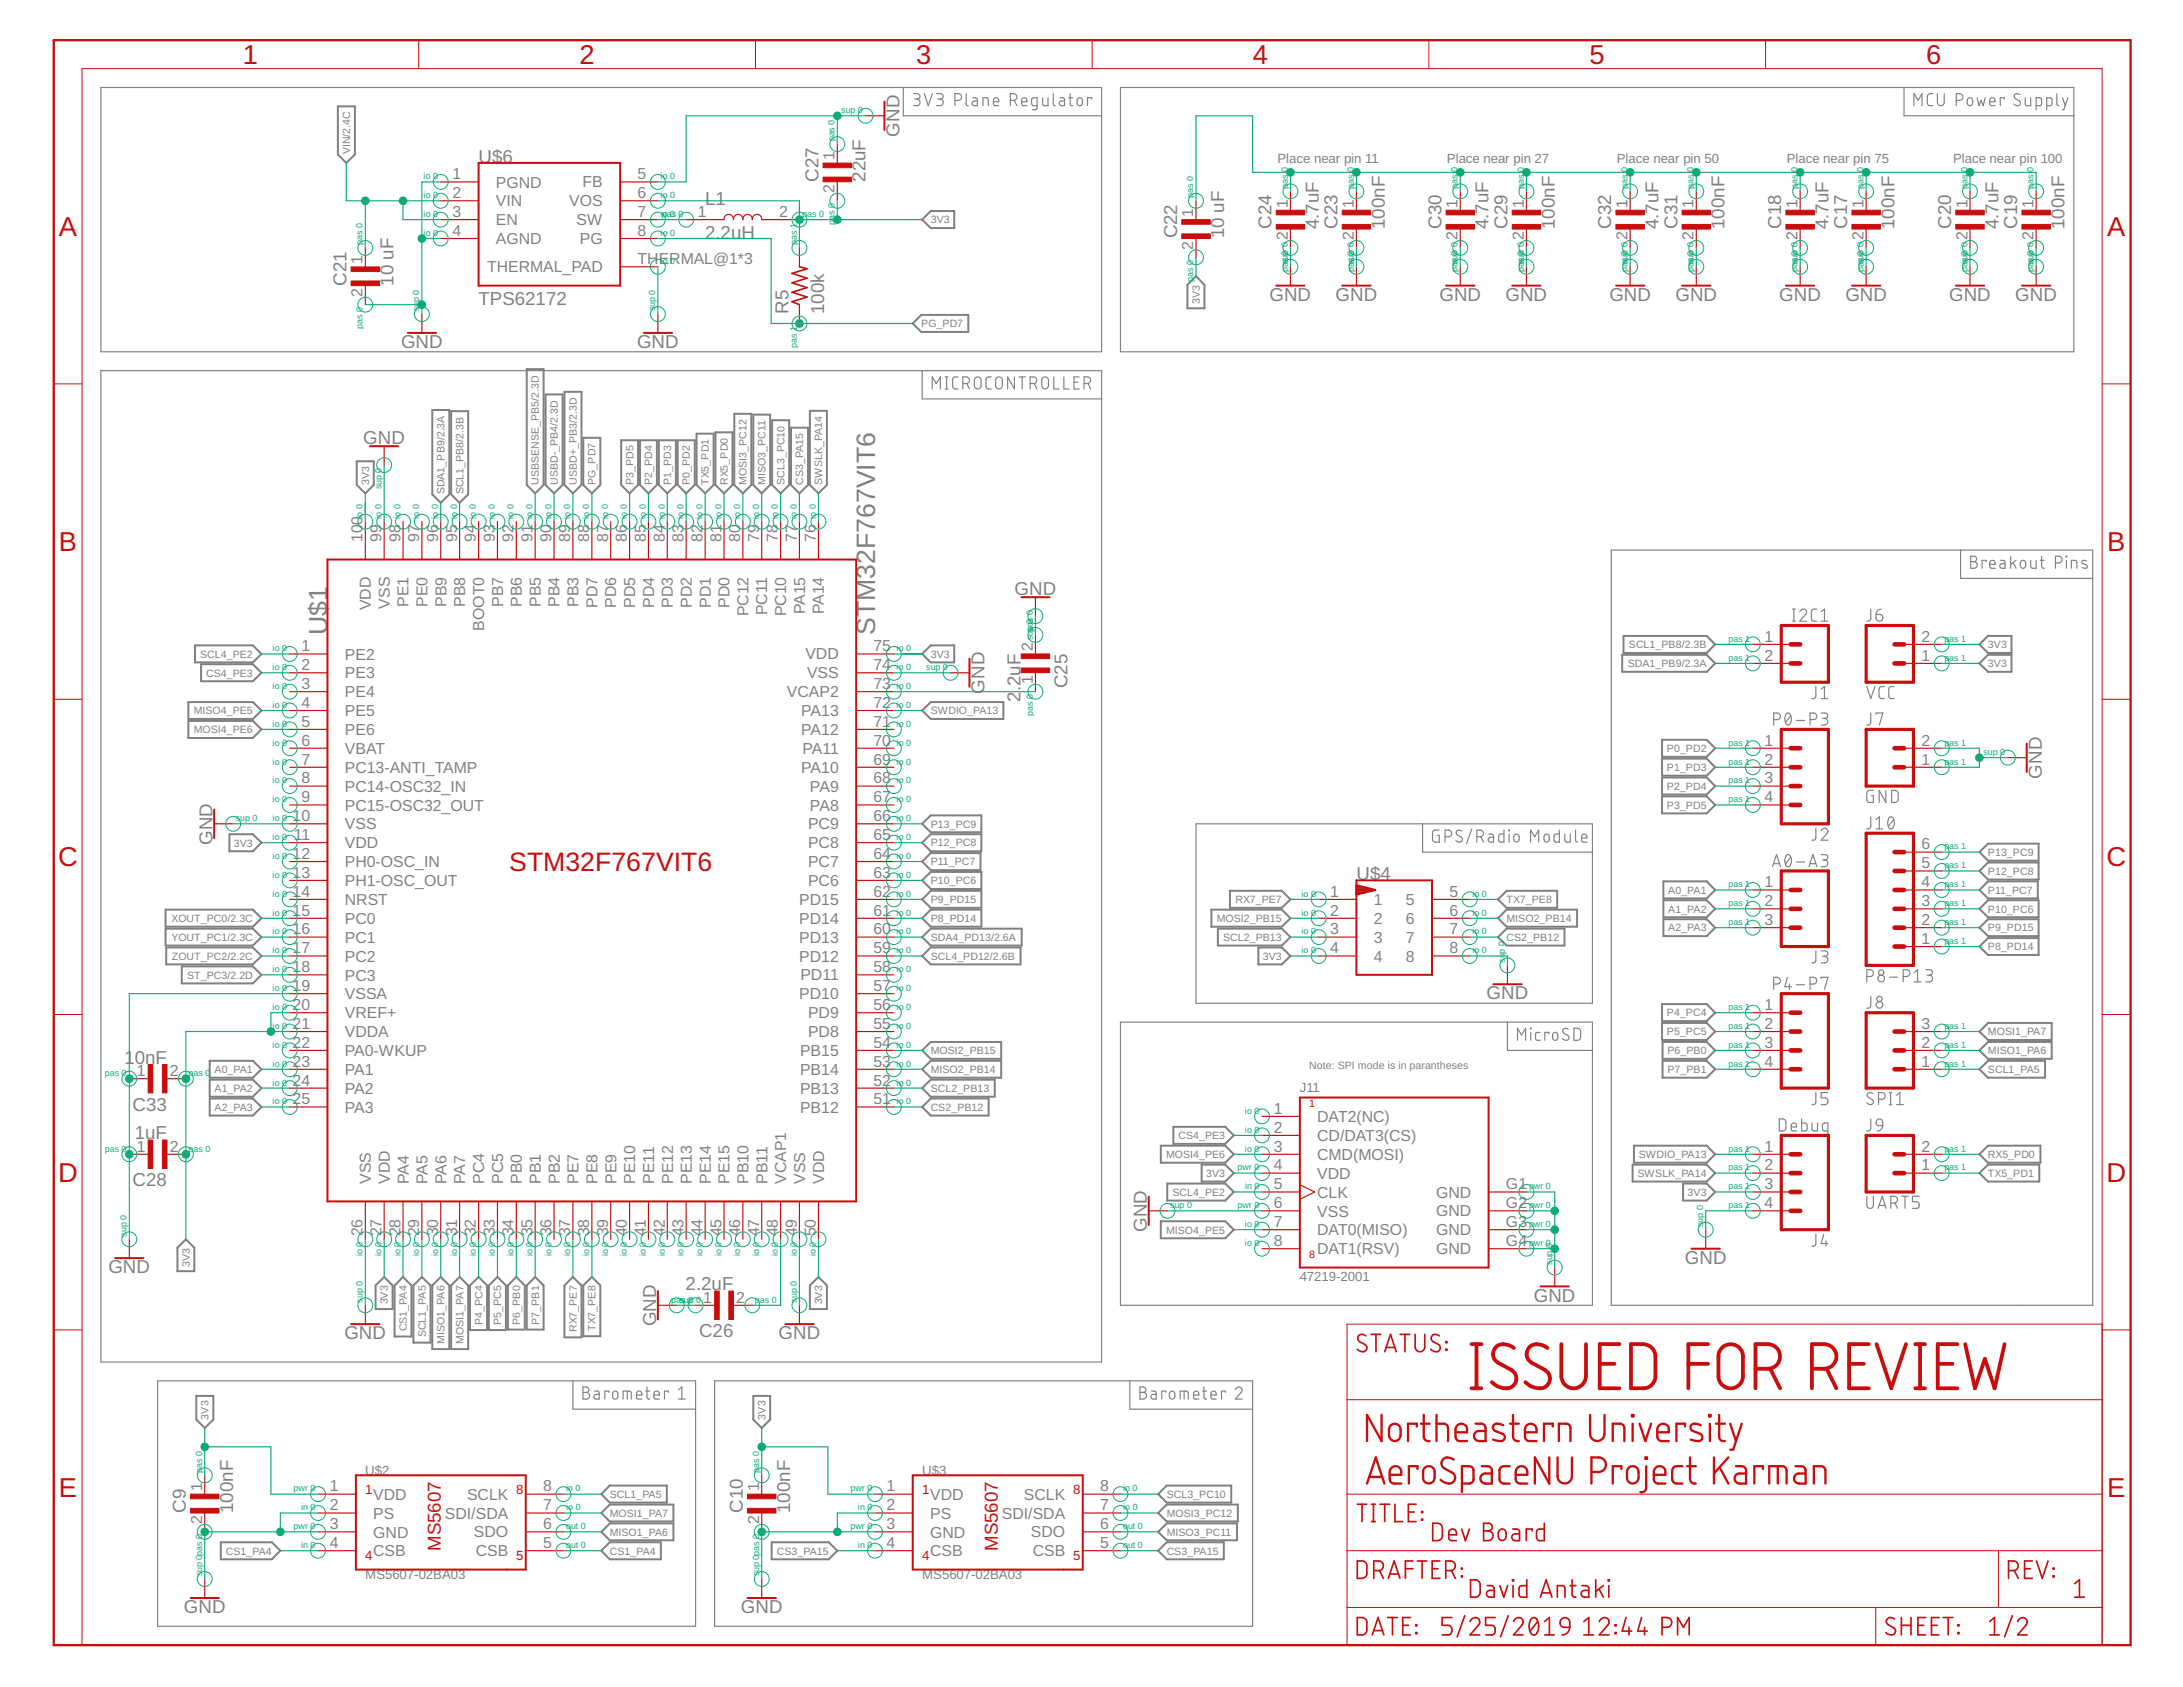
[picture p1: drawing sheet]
<svg xmlns="http://www.w3.org/2000/svg" width="279mm" height="216mm" viewBox="0 0 279 216" stroke-linecap="round" stroke-linejoin="round" font-family="sans-serif">
<defs><g id="words">
<g font-size="3.5" fill="#c90d0c">
<text x="31.1" y="8.2">1</text>
<text x="74.2" y="8.2">2</text>
<text x="117.3" y="8.2">3</text>
<text x="160.4" y="8.2">4</text>
<text x="203.4" y="8.2">5</text>
<text x="246.5" y="8.2">6</text>
<text x="7.5" y="30.2">A</text>
<text x="269.7" y="30.2">A</text>
<text x="7.5" y="70.5">B</text>
<text x="269.7" y="70.5">B</text>
<text x="7.4" y="110.9">C</text>
<text x="269.6" y="110.9">C</text>
<text x="7.4" y="151.2">D</text>
<text x="269.6" y="151.2">D</text>
<text x="7.5" y="191.6">E</text>
<text x="269.7" y="191.6">E</text>
</g>
<g font-size="3.4" fill="#808080">
<text x="41.9" y="81.3" transform="rotate(-90 41.9 81.3)">U$1</text>
<text x="112" y="81.3" transform="rotate(-90 112 81.3)">STM32F767VIT6</text>
</g>
<text font-size="3.4" fill="#c90d0c" x="65.2" y="111.5">STM32F767VIT6</text>
<g font-size="2.4" fill="#808080">
<text x="115.1" y="17.5" transform="rotate(-90 115.1 17.5)">GND</text>
<text x="61.2" y="20.9">U$6</text>
<text x="104.7" y="23.3" transform="rotate(-90 104.7 23.3)">C27</text>
<text x="110.8" y="23.3" transform="rotate(-90 110.8 23.3)">22uF</text>
<text x="90.2" y="26.3">L1</text>
<text x="162.7" y="29.3" transform="rotate(-90 162.7 29.3)">C24</text>
<text x="168.8" y="29.3" transform="rotate(-90 168.8 29.3)">4.7uF</text>
<text x="171.2" y="29.3" transform="rotate(-90 171.2 29.3)">C23</text>
<text x="177.2" y="29.3" transform="rotate(-90 177.2 29.3)">100nF</text>
<text x="184.5" y="29.3" transform="rotate(-90 184.5 29.3)">C30</text>
<text x="190.5" y="29.3" transform="rotate(-90 190.5 29.3)">4.7uF</text>
<text x="192.9" y="29.3" transform="rotate(-90 192.9 29.3)">C29</text>
<text x="199" y="29.3" transform="rotate(-90 199 29.3)">100nF</text>
<text x="206.2" y="29.3" transform="rotate(-90 206.2 29.3)">C32</text>
<text x="212.3" y="29.3" transform="rotate(-90 212.3 29.3)">4.7uF</text>
<text x="214.7" y="29.3" transform="rotate(-90 214.7 29.3)">C31</text>
<text x="220.7" y="29.3" transform="rotate(-90 220.7 29.3)">100nF</text>
<text x="228" y="29.3" transform="rotate(-90 228 29.3)">C18</text>
<text x="234" y="29.3" transform="rotate(-90 234 29.3)">4.7uF</text>
<text x="236.4" y="29.3" transform="rotate(-90 236.4 29.3)">C17</text>
<text x="242.5" y="29.3" transform="rotate(-90 242.5 29.3)">100nF</text>
<text x="249.7" y="29.3" transform="rotate(-90 249.7 29.3)">C20</text>
<text x="255.8" y="29.3" transform="rotate(-90 255.8 29.3)">4.7uF</text>
<text x="258.2" y="29.3" transform="rotate(-90 258.2 29.3)">C19</text>
<text x="264.2" y="29.3" transform="rotate(-90 264.2 29.3)">100nF</text>
<text x="90.2" y="30.5">2.2uH</text>
<text x="150.7" y="30.5" transform="rotate(-90 150.7 30.5)">C22</text>
<text x="156.7" y="30.5" transform="rotate(-90 156.7 30.5)">10 uF</text>
<text x="44.3" y="36.6" transform="rotate(-90 44.3 36.6)">C21</text>
<text x="50.4" y="36.6" transform="rotate(-90 50.4 36.6)">10 uF</text>
<text x="61.2" y="39">TPS62172</text>
<text x="100.9" y="40.2" transform="rotate(-90 100.9 40.2)">R5</text>
<text x="105.5" y="40.2" transform="rotate(-90 105.5 40.2)">100k</text>
<text x="162.5" y="38.5">GND</text>
<text x="170.9" y="38.5">GND</text>
<text x="184.2" y="38.5">GND</text>
<text x="192.7" y="38.5">GND</text>
<text x="206" y="38.5">GND</text>
<text x="214.4" y="38.5">GND</text>
<text x="227.7" y="38.5">GND</text>
<text x="236.2" y="38.5">GND</text>
<text x="249.5" y="38.5">GND</text>
<text x="257.9" y="38.5">GND</text>
<text x="51.3" y="44.5">GND</text>
<text x="81.5" y="44.5">GND</text>
<text x="46.5" y="56.9">GND</text>
<text x="129.9" y="76.2">GND</text>
<text x="126" y="88.8" transform="rotate(-90 126 88.8)">GND</text>
<text x="130.6" y="89.8" transform="rotate(-90 130.6 89.8)">2</text>
<text x="130.6" y="88.5" transform="rotate(-90 130.6 88.5)">.</text>
<text x="130.6" y="87.8" transform="rotate(-90 130.6 87.8)">2uF</text>
<text x="136.6" y="88.1" transform="rotate(-90 136.6 88.1)">C25</text>
<text x="261.3" y="99.6" transform="rotate(-90 261.3 99.6)">GND</text>
<text x="27.2" y="108.1" transform="rotate(-90 27.2 108.1)">GND</text>
<text x="173.6" y="112.7">U$4</text>
<text x="190.3" y="127.9">GND</text>
<text x="15.9" y="136.1">1</text>
<text x="17.3" y="136.1">0nF</text>
<text x="17" y="142.2">C33</text>
<text x="17.3" y="145.8">1uF</text>
<text x="17" y="151.8">C28</text>
<text x="146.8" y="157.6" transform="rotate(-90 146.8 157.6)">GND</text>
<text x="215.6" y="161.7">GND</text>
<text x="13.9" y="162.9">GND</text>
<text x="87.8" y="165.1">2.2uF</text>
<text x="196.3" y="166.6">GND</text>
<text x="44.1" y="171.4">GND</text>
<text x="84" y="169.7" transform="rotate(-90 84 169.7)">GND</text>
<text x="89.5" y="171.2">C26</text>
<text x="99.7" y="171.4">GND</text>
<text x="23.8" y="193.6" transform="rotate(-90 23.8 193.6)">C9</text>
<text x="29.8" y="193.6" transform="rotate(-90 29.8 193.6)">100nF</text>
<text x="95.1" y="193.6" transform="rotate(-90 95.1 193.6)">C10</text>
<text x="101.1" y="193.6" transform="rotate(-90 101.1 193.6)">100nF</text>
<text x="23.5" y="206.4">GND</text>
<text x="94.8" y="206.4">GND</text>
</g>
<g font-size="2.4" fill="#c90d0c">
<text x="56.4" y="198.5" transform="rotate(-90 56.4 198.5)">MS5607</text>
<text x="127.7" y="198.5" transform="rotate(-90 127.7 198.5)">MS5607</text>
</g>
<g font-size="2" fill="#808080">
<text x="57.9" y="22.9">1</text>
<text x="63.5" y="24">PGND</text>
<text x="74.5" y="24">FB</text>
<text x="81.6" y="22.9">5</text>
<text x="106.8" y="20.5" transform="rotate(-90 106.8 20.5)">1</text>
<text x="57.9" y="25.4">2</text>
<text x="57.9" y="27.8">3</text>
<text x="63.5" y="26.4">VIN</text>
<text x="63.5" y="28.8">EN</text>
<text x="72.9" y="26.4">VOS</text>
<text x="73.8" y="28.8">SW</text>
<text x="81.6" y="27.8">7</text>
<text x="81.6" y="25.4">6</text>
<text x="89.3" y="27.8">1</text>
<text x="99.7" y="27.8">2</text>
<text x="106.8" y="24.7" transform="rotate(-90 106.8 24.7)">2</text>
<text x="152.7" y="27.8" transform="rotate(-90 152.7 27.8)">1</text>
<text x="164.8" y="26.6" transform="rotate(-90 164.8 26.6)">1</text>
<text x="173.3" y="26.6" transform="rotate(-90 173.3 26.6)">1</text>
<text x="186.6" y="26.6" transform="rotate(-90 186.6 26.6)">1</text>
<text x="195" y="26.6" transform="rotate(-90 195 26.6)">1</text>
<text x="208.3" y="26.6" transform="rotate(-90 208.3 26.6)">1</text>
<text x="216.8" y="26.6" transform="rotate(-90 216.8 26.6)">1</text>
<text x="230.1" y="26.6" transform="rotate(-90 230.1 26.6)">1</text>
<text x="238.5" y="26.6" transform="rotate(-90 238.5 26.6)">1</text>
<text x="251.8" y="26.6" transform="rotate(-90 251.8 26.6)">1</text>
<text x="260.3" y="26.6" transform="rotate(-90 260.3 26.6)">1</text>
<text x="46.4" y="33.8" transform="rotate(-90 46.4 33.8)">1</text>
<text x="57.9" y="30.2">4</text>
<text x="62.3" y="34.9">THERMAL_PAD</text>
<text x="63.5" y="31.2">AGND</text>
<text x="74.2" y="31.2">PG</text>
<text x="81.6" y="30.2">8</text>
<text x="81.6" y="33.8">THERMAL@1*3</text>
<text x="152.7" y="32" transform="rotate(-90 152.7 32)">2</text>
<text x="164.8" y="30.8" transform="rotate(-90 164.8 30.8)">2</text>
<text x="173.3" y="30.8" transform="rotate(-90 173.3 30.8)">2</text>
<text x="186.6" y="30.8" transform="rotate(-90 186.6 30.8)">2</text>
<text x="195" y="30.8" transform="rotate(-90 195 30.8)">2</text>
<text x="208.3" y="30.8" transform="rotate(-90 208.3 30.8)">2</text>
<text x="216.8" y="30.8" transform="rotate(-90 216.8 30.8)">2</text>
<text x="230.1" y="30.8" transform="rotate(-90 230.1 30.8)">2</text>
<text x="238.5" y="30.8" transform="rotate(-90 238.5 30.8)">2</text>
<text x="251.8" y="30.8" transform="rotate(-90 251.8 30.8)">2</text>
<text x="260.3" y="30.8" transform="rotate(-90 260.3 30.8)">2</text>
<text x="46.4" y="38" transform="rotate(-90 46.4 38)">2</text>
<text x="46.4" y="69.4" transform="rotate(-90 46.4 69.4)">100</text>
<text x="48.8" y="69.4" transform="rotate(-90 48.8 69.4)">99</text>
<text x="51.2" y="69.4" transform="rotate(-90 51.2 69.4)">98</text>
<text x="53.7" y="69.4" transform="rotate(-90 53.7 69.4)">97</text>
<text x="56.1" y="69.4" transform="rotate(-90 56.1 69.4)">96</text>
<text x="58.5" y="69.4" transform="rotate(-90 58.5 69.4)">95</text>
<text x="60.9" y="69.4" transform="rotate(-90 60.9 69.4)">94</text>
<text x="63.3" y="69.4" transform="rotate(-90 63.3 69.4)">93</text>
<text x="65.7" y="69.4" transform="rotate(-90 65.7 69.4)">92</text>
<text x="68.2" y="69.4" transform="rotate(-90 68.2 69.4)">91</text>
<text x="70.6" y="69.4" transform="rotate(-90 70.6 69.4)">90</text>
<text x="73" y="69.4" transform="rotate(-90 73 69.4)">89</text>
<text x="75.4" y="69.4" transform="rotate(-90 75.4 69.4)">88</text>
<text x="77.8" y="69.4" transform="rotate(-90 77.8 69.4)">87</text>
<text x="80.2" y="69.4" transform="rotate(-90 80.2 69.4)">86</text>
<text x="82.7" y="69.4" transform="rotate(-90 82.7 69.4)">85</text>
<text x="85.1" y="69.4" transform="rotate(-90 85.1 69.4)">84</text>
<text x="87.5" y="69.4" transform="rotate(-90 87.5 69.4)">83</text>
<text x="89.9" y="69.4" transform="rotate(-90 89.9 69.4)">82</text>
<text x="92.3" y="69.4" transform="rotate(-90 92.3 69.4)">81</text>
<text x="94.7" y="69.4" transform="rotate(-90 94.7 69.4)">80</text>
<text x="97.2" y="69.4" transform="rotate(-90 97.2 69.4)">79</text>
<text x="99.6" y="69.4" transform="rotate(-90 99.6 69.4)">78</text>
<text x="102" y="69.4" transform="rotate(-90 102 69.4)">77</text>
<text x="104.4" y="69.4" transform="rotate(-90 104.4 69.4)">76</text>
<text x="49.9" y="77.9" transform="rotate(-90 49.9 77.9)">VSS</text>
<text x="52.3" y="77.7" transform="rotate(-90 52.3 77.7)">PE1</text>
<text x="54.7" y="77.7" transform="rotate(-90 54.7 77.7)">PE0</text>
<text x="57.1" y="77.7" transform="rotate(-90 57.1 77.7)">PB9</text>
<text x="59.5" y="77.7" transform="rotate(-90 59.5 77.7)">PB8</text>
<text x="64.4" y="77.7" transform="rotate(-90 64.4 77.7)">PB7</text>
<text x="66.8" y="77.7" transform="rotate(-90 66.8 77.7)">PB6</text>
<text x="69.2" y="77.7" transform="rotate(-90 69.2 77.7)">PB5</text>
<text x="71.6" y="77.7" transform="rotate(-90 71.6 77.7)">PB4</text>
<text x="74" y="77.7" transform="rotate(-90 74 77.7)">PB3</text>
<text x="76.5" y="77.8" transform="rotate(-90 76.5 77.8)">PD7</text>
<text x="78.9" y="77.8" transform="rotate(-90 78.9 77.8)">PD6</text>
<text x="81.3" y="77.8" transform="rotate(-90 81.3 77.8)">PD5</text>
<text x="83.7" y="77.8" transform="rotate(-90 83.7 77.8)">PD4</text>
<text x="86.1" y="77.8" transform="rotate(-90 86.1 77.8)">PD3</text>
<text x="88.5" y="77.8" transform="rotate(-90 88.5 77.8)">PD2</text>
<text x="91" y="77.8" transform="rotate(-90 91 77.8)">PD1</text>
<text x="93.4" y="77.8" transform="rotate(-90 93.4 77.8)">PD0</text>
<text x="38.6" y="83.3">1</text>
<text x="47.5" y="78.1" transform="rotate(-90 47.5 78.1)">VDD</text>
<text x="62" y="80.7" transform="rotate(-90 62 80.7)">BOOT0</text>
<text x="95.8" y="78.9" transform="rotate(-90 95.8 78.9)">PC12</text>
<text x="98.2" y="78.7" transform="rotate(-90 98.2 78.7)">PC11</text>
<text x="100.6" y="78.9" transform="rotate(-90 100.6 78.9)">PC10</text>
<text x="103" y="78.6" transform="rotate(-90 103 78.6)">PA15</text>
<text x="105.5" y="78.6" transform="rotate(-90 105.5 78.6)">PA14</text>
<text x="111.8" y="83.3">75</text>
<text x="132.2" y="83.3" transform="rotate(-90 132.2 83.3)">2</text>
<text x="225.8" y="82.1">1</text>
<text x="245.9" y="82.1">2</text>
<text x="38.6" y="88.2">3</text>
<text x="38.6" y="85.8">2</text>
<text x="44.1" y="89.2">PE4</text>
<text x="44.1" y="86.8">PE3</text>
<text x="44.1" y="84.4">PE2</text>
<text x="100.7" y="89.2">VCAP2</text>
<text x="103.1" y="84.4">VDD</text>
<text x="103.3" y="86.8">VSS</text>
<text x="111.8" y="88.2">73</text>
<text x="111.8" y="85.8">74</text>
<text x="132.2" y="87.6" transform="rotate(-90 132.2 87.6)">1</text>
<text x="225.8" y="84.6">2</text>
<text x="245.9" y="84.6">1</text>
<text x="38.6" y="95.4">6</text>
<text x="38.6" y="93">5</text>
<text x="38.6" y="90.6">4</text>
<text x="44.1" y="94.1">PE6</text>
<text x="44.1" y="91.7">PE5</text>
<text x="102.5" y="94.1">PA12</text>
<text x="102.5" y="91.6">PA13</text>
<text x="111.8" y="95.4">70</text>
<text x="111.8" y="93">71</text>
<text x="111.8" y="90.6">72</text>
<text x="225.8" y="95.4">1</text>
<text x="245.9" y="95.4">2</text>
<text x="38.6" y="100.3">8</text>
<text x="38.6" y="97.8">7</text>
<text x="44.1" y="101.3">PC14-OSC32_IN</text>
<text x="44.1" y="98.9">PC13-ANTI_TAMP</text>
<text x="44.1" y="96.5">VBAT</text>
<text x="102.5" y="98.9">PA10</text>
<text x="102.7" y="96.5">PA11</text>
<text x="103.7" y="101.3">PA9</text>
<text x="111.8" y="100.3">68</text>
<text x="111.8" y="97.8">69</text>
<text x="225.8" y="97.8">2</text>
<text x="225.8" y="100.3">3</text>
<text x="245.9" y="97.8">1</text>
<text x="37.5" y="105.1">10</text>
<text x="37.6" y="107.5">11</text>
<text x="38.6" y="102.7">9</text>
<text x="44.1" y="103.7">PC15-OSC32_OUT</text>
<text x="44.1" y="106.2">VSS</text>
<text x="103.4" y="106.1">PC9</text>
<text x="103.7" y="103.7">PA8</text>
<text x="111.8" y="107.5">65</text>
<text x="111.8" y="105.1">66</text>
<text x="111.8" y="102.7">67</text>
<text x="225.8" y="102.7">4</text>
<text x="37.5" y="112.3">13</text>
<text x="37.5" y="109.9">12</text>
<text x="44.1" y="113.4">PH1-OSC_OUT</text>
<text x="44.1" y="111">PH0-OSC_IN</text>
<text x="44.1" y="108.6">VDD</text>
<text x="103.4" y="113.4">PC6</text>
<text x="103.4" y="111">PC7</text>
<text x="103.4" y="108.6">PC8</text>
<text x="111.8" y="112.3">63</text>
<text x="111.8" y="109.9">64</text>
<text x="225.8" y="113.6">1</text>
<text x="245.9" y="113.6">4</text>
<text x="245.9" y="111.1">5</text>
<text x="245.9" y="108.7">6</text>
<text x="37.5" y="119.6">16</text>
<text x="37.5" y="117.2">15</text>
<text x="37.5" y="114.8">14</text>
<text x="44.1" y="118.2">PC0</text>
<text x="44.1" y="115.8">NRST</text>
<text x="102.3" y="118.2">PD14</text>
<text x="102.3" y="115.8">PD15</text>
<text x="111.8" y="119.6">60</text>
<text x="111.8" y="117.2">61</text>
<text x="111.8" y="114.8">62</text>
<text x="170.3" y="119.6">3</text>
<text x="170.3" y="117.2">2</text>
<text x="170.3" y="114.8">1</text>
<text x="175.8" y="118.2">2</text>
<text x="175.8" y="115.8">1</text>
<text x="179.9" y="115.8">5</text>
<text x="179.9" y="118.2">6</text>
<text x="185.5" y="114.8">5</text>
<text x="185.5" y="117.2">6</text>
<text x="185.5" y="119.6">7</text>
<text x="225.8" y="116">2</text>
<text x="225.8" y="118.4">3</text>
<text x="245.9" y="118.4">2</text>
<text x="245.9" y="116">3</text>
<text x="37.5" y="124.4">18</text>
<text x="37.5" y="122">17</text>
<text x="44.1" y="125.5">PC3</text>
<text x="44.1" y="123.1">PC2</text>
<text x="44.1" y="120.7">PC1</text>
<text x="102.3" y="123.1">PD12</text>
<text x="102.3" y="120.6">PD13</text>
<text x="102.4" y="125.5">PD11</text>
<text x="111.8" y="124.4">58</text>
<text x="111.8" y="122">59</text>
<text x="170.3" y="122">4</text>
<text x="175.8" y="123.1">4</text>
<text x="175.8" y="120.7">3</text>
<text x="179.9" y="120.6">7</text>
<text x="179.9" y="123.1">8</text>
<text x="185.5" y="122">8</text>
<text x="245.9" y="120.8">1</text>
<text x="37.5" y="131.7">21</text>
<text x="37.5" y="129.3">20</text>
<text x="37.5" y="126.8">19</text>
<text x="44.1" y="130.3">VREF+</text>
<text x="44.1" y="127.9">VSSA</text>
<text x="102.3" y="127.9">PD10</text>
<text x="103.4" y="130.3">PD9</text>
<text x="111.8" y="131.7">55</text>
<text x="111.8" y="129.3">56</text>
<text x="111.8" y="126.8">57</text>
<text x="225.8" y="129.3">1</text>
<text x="225.8" y="131.7">2</text>
<text x="245.9" y="131.7">3</text>
<text x="17.5" y="137.7">1</text>
<text x="21.7" y="137.7">2</text>
<text x="37.5" y="136.5">23</text>
<text x="37.5" y="134.1">22</text>
<text x="44.1" y="137.6">PA1</text>
<text x="44.1" y="135.2">PA0-WKUP</text>
<text x="44.1" y="132.7">VDDA</text>
<text x="102.4" y="137.6">PB14</text>
<text x="102.4" y="135.1">PB15</text>
<text x="103.4" y="132.7">PD8</text>
<text x="111.8" y="136.5">53</text>
<text x="111.8" y="134.1">54</text>
<text x="225.8" y="134.1">3</text>
<text x="225.8" y="136.5">4</text>
<text x="245.9" y="136.5">1</text>
<text x="245.9" y="134.1">2</text>
<text x="37.5" y="141.3">25</text>
<text x="37.5" y="138.9">24</text>
<text x="44.1" y="142.4">PA3</text>
<text x="44.1" y="140">PA2</text>
<text x="102.4" y="142.4">PB12</text>
<text x="102.4" y="140">PB13</text>
<text x="111.8" y="141.3">51</text>
<text x="111.8" y="138.9">52</text>
<text x="163" y="142.5">1</text>
<text x="168.6" y="143.6">DAT2(NC)</text>
<text x="17.5" y="147.4">1</text>
<text x="21.7" y="147.4">2</text>
<text x="163" y="145">2</text>
<text x="163" y="147.4">3</text>
<text x="163" y="149.8">4</text>
<text x="168.6" y="146">CD/DAT3(CS)</text>
<text x="168.6" y="148.4">CMD(MOSI)</text>
<text x="225.8" y="147.4">1</text>
<text x="225.8" y="149.8">2</text>
<text x="245.9" y="149.8">1</text>
<text x="245.9" y="147.4">2</text>
<text x="47.5" y="151.5" transform="rotate(-90 47.5 151.5)">VSS</text>
<text x="49.9" y="151.5" transform="rotate(-90 49.9 151.5)">VDD</text>
<text x="52.3" y="151.5" transform="rotate(-90 52.3 151.5)">PA4</text>
<text x="54.7" y="151.5" transform="rotate(-90 54.7 151.5)">PA5</text>
<text x="57.1" y="151.5" transform="rotate(-90 57.1 151.5)">PA6</text>
<text x="59.6" y="151.5" transform="rotate(-90 59.6 151.5)">PA7</text>
<text x="62" y="151.5" transform="rotate(-90 62 151.5)">PC4</text>
<text x="64.4" y="151.5" transform="rotate(-90 64.4 151.5)">PC5</text>
<text x="66.8" y="151.5" transform="rotate(-90 66.8 151.5)">PB0</text>
<text x="69.2" y="151.5" transform="rotate(-90 69.2 151.5)">PB1</text>
<text x="71.6" y="151.5" transform="rotate(-90 71.6 151.5)">PB2</text>
<text x="74.1" y="151.5" transform="rotate(-90 74.1 151.5)">PE7</text>
<text x="76.5" y="151.5" transform="rotate(-90 76.5 151.5)">PE8</text>
<text x="78.9" y="151.5" transform="rotate(-90 78.9 151.5)">PE9</text>
<text x="81.3" y="151.5" transform="rotate(-90 81.3 151.5)">PE10</text>
<text x="83.7" y="151.5" transform="rotate(-90 83.7 151.5)">PE11</text>
<text x="86.1" y="151.5" transform="rotate(-90 86.1 151.5)">PE12</text>
<text x="88.6" y="151.5" transform="rotate(-90 88.6 151.5)">PE13</text>
<text x="91" y="151.5" transform="rotate(-90 91 151.5)">PE14</text>
<text x="93.4" y="151.5" transform="rotate(-90 93.4 151.5)">PE15</text>
<text x="95.8" y="151.5" transform="rotate(-90 95.8 151.5)">PB10</text>
<text x="98.2" y="151.5" transform="rotate(-90 98.2 151.5)">PB11</text>
<text x="100.6" y="151.5" transform="rotate(-90 100.6 151.5)">VCAP1</text>
<text x="103.1" y="151.5" transform="rotate(-90 103.1 151.5)">VSS</text>
<text x="105.5" y="151.5" transform="rotate(-90 105.5 151.5)">VDD</text>
<text x="163" y="152.2">5</text>
<text x="163" y="154.6">6</text>
<text x="168.6" y="150.9">VDD</text>
<text x="168.6" y="153.3">CLK</text>
<text x="168.6" y="155.7">VSS</text>
<text x="183.8" y="153.3">GND</text>
<text x="183.8" y="155.7">GND</text>
<text x="192.7" y="152.2">G1</text>
<text x="192.7" y="154.6">G2</text>
<text x="225.8" y="152.2">3</text>
<text x="225.8" y="154.6">4</text>
<text x="46.4" y="158.2" transform="rotate(-90 46.4 158.2)">26</text>
<text x="48.8" y="158.2" transform="rotate(-90 48.8 158.2)">27</text>
<text x="51.2" y="158.2" transform="rotate(-90 51.2 158.2)">28</text>
<text x="53.7" y="158.2" transform="rotate(-90 53.7 158.2)">29</text>
<text x="56.1" y="158.2" transform="rotate(-90 56.1 158.2)">30</text>
<text x="58.5" y="158.2" transform="rotate(-90 58.5 158.2)">31</text>
<text x="60.9" y="158.2" transform="rotate(-90 60.9 158.2)">32</text>
<text x="63.3" y="158.2" transform="rotate(-90 63.3 158.2)">33</text>
<text x="65.7" y="158.2" transform="rotate(-90 65.7 158.2)">34</text>
<text x="68.2" y="158.2" transform="rotate(-90 68.2 158.2)">35</text>
<text x="70.6" y="158.2" transform="rotate(-90 70.6 158.2)">36</text>
<text x="73" y="158.2" transform="rotate(-90 73 158.2)">37</text>
<text x="75.4" y="158.2" transform="rotate(-90 75.4 158.2)">38</text>
<text x="77.8" y="158.2" transform="rotate(-90 77.8 158.2)">39</text>
<text x="80.2" y="158.2" transform="rotate(-90 80.2 158.2)">40</text>
<text x="82.7" y="158.2" transform="rotate(-90 82.7 158.2)">41</text>
<text x="85.1" y="158.2" transform="rotate(-90 85.1 158.2)">42</text>
<text x="87.5" y="158.2" transform="rotate(-90 87.5 158.2)">43</text>
<text x="89.9" y="158.2" transform="rotate(-90 89.9 158.2)">44</text>
<text x="92.3" y="158.2" transform="rotate(-90 92.3 158.2)">45</text>
<text x="94.7" y="158.2" transform="rotate(-90 94.7 158.2)">46</text>
<text x="97.2" y="158.2" transform="rotate(-90 97.2 158.2)">47</text>
<text x="99.6" y="158.2" transform="rotate(-90 99.6 158.2)">48</text>
<text x="102" y="158.2" transform="rotate(-90 102 158.2)">49</text>
<text x="104.4" y="158.2" transform="rotate(-90 104.4 158.2)">50</text>
<text x="163" y="157">7</text>
<text x="163" y="159.5">8</text>
<text x="168.6" y="158.1">DAT0(MISO)</text>
<text x="168.6" y="160.5">DAT1(RSV)</text>
<text x="183.8" y="158.1">GND</text>
<text x="183.8" y="160.5">GND</text>
<text x="192.7" y="157">G3</text>
<text x="192.7" y="159.5">G4</text>
<text x="90" y="166.7">1</text>
<text x="94.2" y="166.7">2</text>
<text x="25.9" y="190.9" transform="rotate(-90 25.9 190.9)">1</text>
<text x="42.2" y="190.9">1</text>
<text x="47.8" y="191.9">VDD</text>
<text x="59.8" y="191.9">SCLK</text>
<text x="69.5" y="190.9">8</text>
<text x="97.2" y="190.9" transform="rotate(-90 97.2 190.9)">1</text>
<text x="113.5" y="190.9">1</text>
<text x="119" y="191.9">VDD</text>
<text x="131.1" y="191.9">SCLK</text>
<text x="140.8" y="190.9">8</text>
<text x="25.9" y="195.1" transform="rotate(-90 25.9 195.1)">2</text>
<text x="42.2" y="193.3">2</text>
<text x="42.2" y="195.7">3</text>
<text x="47.8" y="194.4">PS</text>
<text x="47.8" y="196.8">GND</text>
<text x="56.9" y="194.3">SDI/SDA</text>
<text x="60.7" y="196.8">SDO</text>
<text x="69.5" y="195.7">6</text>
<text x="69.5" y="193.3">7</text>
<text x="97.2" y="195.1" transform="rotate(-90 97.2 195.1)">2</text>
<text x="113.5" y="193.3">2</text>
<text x="113.5" y="195.7">3</text>
<text x="119" y="194.4">PS</text>
<text x="119" y="196.8">GND</text>
<text x="128.2" y="194.3">SDI/SDA</text>
<text x="131.9" y="196.8">SDO</text>
<text x="140.8" y="195.7">6</text>
<text x="140.8" y="193.3">7</text>
<text x="42.2" y="198.1">4</text>
<text x="47.8" y="199.2">CSB</text>
<text x="60.9" y="199.2">CSB</text>
<text x="69.5" y="198.1">5</text>
<text x="113.5" y="198.1">4</text>
<text x="119" y="199.2">CSB</text>
<text x="132.2" y="199.2">CSB</text>
<text x="140.8" y="198.1">5</text>
</g>
<g font-size="1.7" fill="#808080">
<text x="163.5" y="20.9">Place near pin 11</text>
<text x="185.2" y="20.9">Place near pin 27</text>
<text x="206.9" y="20.9">Place near pin 50</text>
<text x="228.7" y="20.9">Place near pin 75</text>
<text x="250" y="20.9">Place near pin 100</text>
<text x="166.4" y="139.7">J11</text>
<text x="166.3" y="163.9">47219-2001</text>
<text x="46.7" y="188.8">U$2</text>
<text x="118" y="188.8">U$3</text>
<text x="46.7" y="202.1">MS5607-02BA03</text>
<text x="118" y="202.1">MS5607-02BA03</text>
</g>
<g font-size="1.7" fill="#c90d0c">
<text x="46.7" y="191.2">1</text>
<text x="66.1" y="191.2">8</text>
<text x="118" y="191.2">1</text>
<text x="137.4" y="191.2">8</text>
<text x="46.7" y="199.7">4</text>
<text x="66.1" y="199.7">5</text>
<text x="118" y="199.7">4</text>
<text x="137.4" y="199.7">5</text>
</g>
<g font-size="1.4" fill="#808080">
<text x="44.8" y="19.8" transform="rotate(-90 44.8 19.8)">VIN/2.4C</text>
<text x="119.1" y="28.6">3V3</text>
<text x="117.9" y="41.9">PG_PD7</text>
<text x="153.6" y="38.9" transform="rotate(-90 153.6 38.9)">3V3</text>
<text x="47.2" y="62.1" transform="rotate(-90 47.2 62.1)">3V3</text>
<text x="56.9" y="63.3" transform="rotate(-90 56.9 63.3)">SDA1_PB9/2.3A</text>
<text x="59.3" y="63.3" transform="rotate(-90 59.3 63.3)">SCL1_PB8/2.3B</text>
<text x="69" y="62.1" transform="rotate(-90 69 62.1)">USBSENSE_PB5/2.3D</text>
<text x="71.4" y="62.1" transform="rotate(-90 71.4 62.1)">USBD-_PB4/2.3D</text>
<text x="73.8" y="62.1" transform="rotate(-90 73.8 62.1)">USBD+_PB3/2.3D</text>
<text x="76.2" y="62.1" transform="rotate(-90 76.2 62.1)">PG_PD7</text>
<text x="81.1" y="62.1" transform="rotate(-90 81.1 62.1)">P3_PD5</text>
<text x="83.5" y="62.1" transform="rotate(-90 83.5 62.1)">P2_PD4</text>
<text x="85.9" y="62.1" transform="rotate(-90 85.9 62.1)">P1_PD3</text>
<text x="88.3" y="62.1" transform="rotate(-90 88.3 62.1)">P0_PD2</text>
<text x="90.7" y="62.1" transform="rotate(-90 90.7 62.1)">TX5_PD1</text>
<text x="93.1" y="62.1" transform="rotate(-90 93.1 62.1)">RX5_PD0</text>
<text x="95.6" y="62.1" transform="rotate(-90 95.6 62.1)">MOSI3_PC12</text>
<text x="98" y="62.1" transform="rotate(-90 98 62.1)">MISO3_PC11</text>
<text x="100.4" y="62.1" transform="rotate(-90 100.4 62.1)">SCL3_PC10</text>
<text x="102.8" y="62.1" transform="rotate(-90 102.8 62.1)">CS3_PA15</text>
<text x="105.2" y="62.1" transform="rotate(-90 105.2 62.1)">SWSLK_PA14</text>
<text x="208.5" y="83">SCL1_PB8/2.3B</text>
<text x="254.4" y="83">3V3</text>
<text x="25.6" y="84.2">SCL4_PE2</text>
<text x="26.4" y="86.6">CS4_PE3</text>
<text x="119.1" y="84.2">3V3</text>
<text x="208.3" y="85.4">SDA1_PB9/2.3A</text>
<text x="254.4" y="85.4">3V3</text>
<text x="24.8" y="93.8">MOSI4_PE6</text>
<text x="24.8" y="91.4">MISO4_PE5</text>
<text x="119.1" y="91.4">SWDIO_PA13</text>
<text x="213.4" y="96.3">P0_PD2</text>
<text x="213.4" y="98.7">P1_PD3</text>
<text x="213.4" y="101.1">P2_PD4</text>
<text x="119.1" y="105.9">P13_PC9</text>
<text x="213.4" y="103.5">P3_PD5</text>
<text x="29.9" y="108.3">3V3</text>
<text x="119.1" y="108.3">P12_PC8</text>
<text x="119.1" y="110.7">P11_PC7</text>
<text x="119.1" y="113.2">P10_PC6</text>
<text x="254.4" y="109.5">P13_PC9</text>
<text x="254.4" y="112">P12_PC8</text>
<text x="22" y="118">XOUT_PC0/2.3C</text>
<text x="119.1" y="115.6">P9_PD15</text>
<text x="119.1" y="118">P8_PD14</text>
<text x="155.7" y="118">MOSI2_PB15</text>
<text x="158.1" y="115.6">RX7_PE7</text>
<text x="192.8" y="115.6">TX7_PE8</text>
<text x="192.8" y="118">MISO2_PB14</text>
<text x="213.5" y="114.4">A0_PA1</text>
<text x="213.5" y="116.8">A1_PA2</text>
<text x="213.5" y="119.2">A2_PA3</text>
<text x="254.4" y="114.4">P11_PC7</text>
<text x="254.4" y="116.8">P10_PC6</text>
<text x="254.4" y="119.2">P9_PD15</text>
<text x="21.9" y="120.4">YOUT_PC1/2.3C</text>
<text x="22" y="122.8">ZOUT_PC2/2.2C</text>
<text x="23.9" y="125.3">ST_PC3/2.2D</text>
<text x="119.1" y="120.4">SDA4_PD13/2.6A</text>
<text x="119.1" y="122.8">SCL4_PD12/2.6B</text>
<text x="156.6" y="120.4">SCL2_PB13</text>
<text x="161.6" y="122.8">3V3</text>
<text x="192.8" y="120.4">CS2_PB12</text>
<text x="254.4" y="121.6">P8_PD14</text>
<text x="213.4" y="130.1">P4_PC4</text>
<text x="27.5" y="137.3">A0_PA1</text>
<text x="119.1" y="137.3">MISO2_PB14</text>
<text x="119.1" y="134.9">MOSI2_PB15</text>
<text x="167.6" y="136.8">Note: SPI mode is in parantheses</text>
<text x="213.4" y="132.5">P5_PC5</text>
<text x="213.4" y="134.9">P6_PB0</text>
<text x="213.4" y="137.3">P7_PB1</text>
<text x="254.4" y="132.5">MOSI1_PA7</text>
<text x="254.4" y="134.9">MISO1_PA6</text>
<text x="254.4" y="137.3">SCL1_PA5</text>
<text x="27.5" y="139.8">A1_PA2</text>
<text x="27.5" y="142.2">A2_PA3</text>
<text x="119.1" y="142.2">CS2_PB12</text>
<text x="119.1" y="139.7">SCL2_PB13</text>
<text x="149.2" y="148.2">MOSI4_PE6</text>
<text x="150.8" y="145.8">CS4_PE3</text>
<text x="209.8" y="148.2">SWDIO_PA13</text>
<text x="254.4" y="148.2">RX5_PD0</text>
<text x="150.1" y="153">SCL4_PE2</text>
<text x="154.4" y="150.6">3V3</text>
<text x="209.6" y="150.6">SWSLK_PA14</text>
<text x="216" y="153">3V3</text>
<text x="254.4" y="150.6">TX5_PD1</text>
<text x="149.2" y="157.9">MISO4_PE5</text>
<text x="24.3" y="162.1" transform="rotate(-90 24.3 162.1)">3V3</text>
<text x="49.7" y="166.9" transform="rotate(-90 49.7 166.9)">3V3</text>
<text x="105.2" y="166.9" transform="rotate(-90 105.2 166.9)">3V3</text>
<text x="52.1" y="170.4" transform="rotate(-90 52.1 170.4)">CS1_PA4</text>
<text x="54.5" y="171.2" transform="rotate(-90 54.5 171.2)">SCL1_PA5</text>
<text x="56.9" y="172" transform="rotate(-90 56.9 172)">MISO1_PA6</text>
<text x="59.3" y="172" transform="rotate(-90 59.3 172)">MOSI1_PA7</text>
<text x="61.7" y="169.6" transform="rotate(-90 61.7 169.6)">P4_PC4</text>
<text x="64.2" y="169.6" transform="rotate(-90 64.2 169.6)">P5_PC5</text>
<text x="66.6" y="169.5" transform="rotate(-90 66.6 169.5)">P6_PB0</text>
<text x="69" y="169.5" transform="rotate(-90 69 169.5)">P7_PB1</text>
<text x="73.8" y="170.5" transform="rotate(-90 73.8 170.5)">RX7_PE7</text>
<text x="76.2" y="170.3" transform="rotate(-90 76.2 170.3)">TX7_PE8</text>
<text x="26.7" y="181.7" transform="rotate(-90 26.7 181.7)">3V3</text>
<text x="98" y="181.7" transform="rotate(-90 98 181.7)">3V3</text>
<text x="78" y="191.7">SCL1_PA5</text>
<text x="149.3" y="191.7">SCL3_PC10</text>
<text x="78" y="194.1">MOSI1_PA7</text>
<text x="78" y="196.5">MISO1_PA6</text>
<text x="149.3" y="196.5">MISO3_PC11</text>
<text x="149.3" y="194.1">MOSI3_PC12</text>
<text x="28.9" y="199">CS1_PA4</text>
<text x="78" y="198.9">CS1_PA4</text>
<text x="99.4" y="199">CS3_PA15</text>
<text x="149.3" y="198.9">CS3_PA15</text>
</g>
<g font-size="1.4" fill="#c90d0c">
<text x="167.6" y="141.7">1</text>
<text x="167.6" y="161">8</text>
</g>
<g font-size="1.1" fill="#0dab76">
<text x="107.7" y="14.5">sup 0</text>
<text x="54.2" y="22.9">io 0</text>
<text x="84.5" y="22.9">io 0</text>
<text x="106.8" y="18.1" transform="rotate(-90 106.8 18.1)">pas 0</text>
<text x="164.8" y="22" transform="rotate(-90 164.8 22)">0</text>
<text x="173.3" y="22" transform="rotate(-90 173.3 22)">0</text>
<text x="186.6" y="22" transform="rotate(-90 186.6 22)">0</text>
<text x="195" y="22" transform="rotate(-90 195 22)">0</text>
<text x="208.3" y="22" transform="rotate(-90 208.3 22)">0</text>
<text x="216.8" y="22" transform="rotate(-90 216.8 22)">0</text>
<text x="230.1" y="22" transform="rotate(-90 230.1 22)">0</text>
<text x="238.5" y="22" transform="rotate(-90 238.5 22)">0</text>
<text x="251.8" y="22" transform="rotate(-90 251.8 22)">0</text>
<text x="260.3" y="22" transform="rotate(-90 260.3 22)">0</text>
<text x="54.2" y="25.4">io 0</text>
<text x="54.2" y="27.8">io 0</text>
<text x="84.5" y="27.8">ipoa0s 0</text>
<text x="84.5" y="25.4">io 0</text>
<text x="102.7" y="27.8">pas 0</text>
<text x="106.8" y="28.8" transform="rotate(-90 106.8 28.8)">pas 0</text>
<text x="152.7" y="25.4" transform="rotate(-90 152.7 25.4)">pas 0</text>
<text x="164.8" y="24.1" transform="rotate(-90 164.8 24.1)">pas</text>
<text x="173.3" y="24.1" transform="rotate(-90 173.3 24.1)">pas</text>
<text x="186.6" y="24.1" transform="rotate(-90 186.6 24.1)">pas</text>
<text x="195" y="24.1" transform="rotate(-90 195 24.1)">pas</text>
<text x="208.3" y="24.1" transform="rotate(-90 208.3 24.1)">pas</text>
<text x="216.8" y="24.1" transform="rotate(-90 216.8 24.1)">pas</text>
<text x="230.1" y="24.1" transform="rotate(-90 230.1 24.1)">pas</text>
<text x="238.5" y="24.1" transform="rotate(-90 238.5 24.1)">pas</text>
<text x="251.8" y="24.1" transform="rotate(-90 251.8 24.1)">pas</text>
<text x="260.3" y="24.1" transform="rotate(-90 260.3 24.1)">pas</text>
<text x="46.4" y="31.4" transform="rotate(-90 46.4 31.4)">pas 0</text>
<text x="54.2" y="30.2">io 0</text>
<text x="84.5" y="30.2">io 0</text>
<text x="84.5" y="33.8">io 0</text>
<text x="102" y="31.4" transform="rotate(-90 102 31.4)">pas 1</text>
<text x="164.8" y="34.9" transform="rotate(-90 164.8 34.9)">passu0</text>
<text x="164.8" y="32.6" transform="rotate(-90 164.8 32.6)">p 0</text>
<text x="173.3" y="34.9" transform="rotate(-90 173.3 34.9)">passu0</text>
<text x="173.3" y="32.6" transform="rotate(-90 173.3 32.6)">p 0</text>
<text x="186.6" y="34.9" transform="rotate(-90 186.6 34.9)">pasu0</text>
<text x="186.6" y="32.6" transform="rotate(-90 186.6 32.6)">p 0</text>
<text x="195" y="34.9" transform="rotate(-90 195 34.9)">passu0</text>
<text x="195" y="32.6" transform="rotate(-90 195 32.6)">p 0</text>
<text x="208.3" y="34.9" transform="rotate(-90 208.3 34.9)">pasu0</text>
<text x="208.3" y="32.6" transform="rotate(-90 208.3 32.6)">p 0</text>
<text x="216.8" y="34.9" transform="rotate(-90 216.8 34.9)">passu0</text>
<text x="216.8" y="32.6" transform="rotate(-90 216.8 32.6)">p 0</text>
<text x="230.1" y="34.9" transform="rotate(-90 230.1 34.9)">pasu0</text>
<text x="230.1" y="32.6" transform="rotate(-90 230.1 32.6)">p 0</text>
<text x="238.5" y="34.9" transform="rotate(-90 238.5 34.9)">passu0</text>
<text x="238.5" y="32.6" transform="rotate(-90 238.5 32.6)">p 0</text>
<text x="251.8" y="34.9" transform="rotate(-90 251.8 34.9)">pasu0</text>
<text x="251.8" y="32.6" transform="rotate(-90 251.8 32.6)">p 0</text>
<text x="260.3" y="34.9" transform="rotate(-90 260.3 34.9)">passu0</text>
<text x="260.3" y="32.6" transform="rotate(-90 260.3 32.6)">p 0</text>
<text x="53.7" y="39.8" transform="rotate(-90 53.7 39.8)">su</text>
<text x="53.7" y="38.7" transform="rotate(-90 53.7 38.7)">p 0</text>
<text x="83.9" y="39.8" transform="rotate(-90 83.9 39.8)">sup 0</text>
<text x="152.7" y="36.1" transform="rotate(-90 152.7 36.1)">pas 0</text>
<text x="46.4" y="42.1" transform="rotate(-90 46.4 42.1)">pas 0</text>
<text x="102" y="44.5" transform="rotate(-90 102 44.5)">pas 1</text>
<text x="48.8" y="62.6" transform="rotate(-90 48.8 62.6)">sup 0</text>
<text x="46.4" y="66.4" transform="rotate(-90 46.4 66.4)">io 0</text>
<text x="48.8" y="66.4" transform="rotate(-90 48.8 66.4)">io 0</text>
<text x="51.2" y="66.4" transform="rotate(-90 51.2 66.4)">io 0</text>
<text x="53.7" y="66.4" transform="rotate(-90 53.7 66.4)">io 0</text>
<text x="56.1" y="66.4" transform="rotate(-90 56.1 66.4)">io 0</text>
<text x="58.5" y="66.4" transform="rotate(-90 58.5 66.4)">io 0</text>
<text x="60.9" y="66.4" transform="rotate(-90 60.9 66.4)">io 0</text>
<text x="63.3" y="66.4" transform="rotate(-90 63.3 66.4)">io 0</text>
<text x="65.7" y="66.4" transform="rotate(-90 65.7 66.4)">io 0</text>
<text x="68.2" y="66.4" transform="rotate(-90 68.2 66.4)">io 0</text>
<text x="70.6" y="66.4" transform="rotate(-90 70.6 66.4)">io 0</text>
<text x="73" y="66.4" transform="rotate(-90 73 66.4)">io 0</text>
<text x="75.4" y="66.4" transform="rotate(-90 75.4 66.4)">io 0</text>
<text x="77.8" y="66.4" transform="rotate(-90 77.8 66.4)">io 0</text>
<text x="80.2" y="66.4" transform="rotate(-90 80.2 66.4)">io 0</text>
<text x="82.7" y="66.4" transform="rotate(-90 82.7 66.4)">io 0</text>
<text x="85.1" y="66.4" transform="rotate(-90 85.1 66.4)">io 0</text>
<text x="87.5" y="66.4" transform="rotate(-90 87.5 66.4)">io 0</text>
<text x="89.9" y="66.4" transform="rotate(-90 89.9 66.4)">io 0</text>
<text x="92.3" y="66.4" transform="rotate(-90 92.3 66.4)">io 0</text>
<text x="94.7" y="66.4" transform="rotate(-90 94.7 66.4)">io 0</text>
<text x="97.2" y="66.4" transform="rotate(-90 97.2 66.4)">io 0</text>
<text x="99.6" y="66.4" transform="rotate(-90 99.6 66.4)">io 0</text>
<text x="102" y="66.4" transform="rotate(-90 102 66.4)">io 0</text>
<text x="104.4" y="66.4" transform="rotate(-90 104.4 66.4)">io 0</text>
<text x="34.9" y="83.3">io 0</text>
<text x="114.7" y="83.3">io 0</text>
<text x="132.2" y="82" transform="rotate(-90 132.2 82)">suppa0s 0</text>
<text x="221.2" y="82.1">pas 1</text>
<text x="248.9" y="82.1">pas 1</text>
<text x="34.9" y="88.2">io 0</text>
<text x="34.9" y="85.8">io 0</text>
<text x="114.7" y="88.2">io 0</text>
<text x="114.7" y="85.8">io 0</text>
<text x="118.5" y="85.8">sup 0</text>
<text x="221.2" y="84.6">pas 1</text>
<text x="248.9" y="84.6">pas 1</text>
<text x="34.9" y="95.4">io 0</text>
<text x="34.9" y="93">io 0</text>
<text x="34.9" y="90.6">io 0</text>
<text x="114.7" y="95.4">io 0</text>
<text x="114.7" y="93">io 0</text>
<text x="114.7" y="90.6">io 0</text>
<text x="132.2" y="91.6" transform="rotate(-90 132.2 91.6)">pas 0</text>
<text x="221.2" y="95.4">pas 1</text>
<text x="248.9" y="95.4">pas 1</text>
<text x="34.9" y="100.3">io 0</text>
<text x="34.9" y="97.8">io 0</text>
<text x="114.7" y="100.3">io 0</text>
<text x="114.7" y="97.8">io 0</text>
<text x="221.2" y="97.8">pas 1</text>
<text x="221.2" y="100.3">pas 1</text>
<text x="248.9" y="97.8">pas 1</text>
<text x="253.9" y="96.6">sup 0</text>
<text x="30.2" y="105.1">sup 0</text>
<text x="34.9" y="102.7">io 0</text>
<text x="34.9" y="107.5">io 0</text>
<text x="34.9" y="105.1">io 0</text>
<text x="114.7" y="107.5">io 0</text>
<text x="114.7" y="105.1">io 0</text>
<text x="114.7" y="102.7">io 0</text>
<text x="221.2" y="102.7">pas 1</text>
<text x="34.9" y="112.3">io 0</text>
<text x="34.9" y="109.9">io 0</text>
<text x="114.7" y="112.3">io 0</text>
<text x="114.7" y="109.9">io 0</text>
<text x="221.2" y="113.6">pas 1</text>
<text x="248.9" y="113.6">pas 1</text>
<text x="248.9" y="111.1">pas 1</text>
<text x="248.9" y="108.7">pas 1</text>
<text x="34.9" y="119.6">io 0</text>
<text x="34.9" y="117.2">io 0</text>
<text x="34.9" y="114.8">io 0</text>
<text x="114.7" y="119.6">io 0</text>
<text x="114.7" y="117.2">io 0</text>
<text x="114.7" y="114.8">io 0</text>
<text x="166.6" y="119.6">io 0</text>
<text x="166.6" y="117.2">io 0</text>
<text x="166.6" y="114.8">io 0</text>
<text x="188.4" y="114.8">io 0</text>
<text x="188.4" y="117.2">io 0</text>
<text x="188.4" y="119.6">io 0</text>
<text x="221.2" y="116">pas 1</text>
<text x="221.2" y="118.4">pas 1</text>
<text x="248.9" y="118.4">pas 1</text>
<text x="248.9" y="116">pas 1</text>
<text x="34.9" y="124.4">io 0</text>
<text x="34.9" y="122">io 0</text>
<text x="114.7" y="124.4">io 0</text>
<text x="114.7" y="122">io 0</text>
<text x="166.6" y="122">io 0</text>
<text x="188.4" y="122">io 0</text>
<text x="192.6" y="123.2" transform="rotate(-90 192.6 123.2)">su</text>
<text x="192.6" y="122" transform="rotate(-90 192.6 122)">p 0</text>
<text x="248.9" y="120.8">pas 1</text>
<text x="34.9" y="131.7">io 0</text>
<text x="34.9" y="129.3">io 0</text>
<text x="34.9" y="126.8">io 0</text>
<text x="114.7" y="131.7">io 0</text>
<text x="114.7" y="129.3">io 0</text>
<text x="114.7" y="126.8">io 0</text>
<text x="221.2" y="129.3">pas 1</text>
<text x="221.2" y="131.7">pas 1</text>
<text x="248.9" y="131.7">pas 1</text>
<text x="13.4" y="137.7">pas 0</text>
<text x="24.1" y="137.7">pas 0</text>
<text x="34.9" y="136.5">io 0</text>
<text x="34.9" y="134.1">io 0</text>
<text x="114.7" y="136.5">io 0</text>
<text x="114.7" y="134.1">io 0</text>
<text x="221.2" y="134.1">pas 1</text>
<text x="221.2" y="136.5">pas 1</text>
<text x="248.9" y="136.5">pas 1</text>
<text x="248.9" y="134.1">pas 1</text>
<text x="34.9" y="141.3">io 0</text>
<text x="34.9" y="138.9">io 0</text>
<text x="114.7" y="141.3">io 0</text>
<text x="114.7" y="138.9">io 0</text>
<text x="159.3" y="142.5">io 0</text>
<text x="13.4" y="147.4">pas 0</text>
<text x="24.1" y="147.4">pas 0</text>
<text x="158.4" y="149.8">pwr 0</text>
<text x="159.3" y="145">io 0</text>
<text x="159.3" y="147.4">io 0</text>
<text x="221.2" y="147.4">pas 1</text>
<text x="221.2" y="149.8">pas 1</text>
<text x="248.9" y="149.8">pas 1</text>
<text x="248.9" y="147.4">pas 1</text>
<text x="149.8" y="154.6">sup 0</text>
<text x="158.4" y="154.6">pwr 0</text>
<text x="159.3" y="152.2">in 0</text>
<text x="195.7" y="152.2">pwr 0</text>
<text x="195.7" y="154.6">pwr 0</text>
<text x="221.2" y="152.2">pas 1</text>
<text x="221.2" y="154.6">pas 1</text>
<text x="16.2" y="158.3" transform="rotate(-90 16.2 158.3)">sup 0</text>
<text x="46.4" y="160.8" transform="rotate(-90 46.4 160.8)">io 0</text>
<text x="48.8" y="160.8" transform="rotate(-90 48.8 160.8)">io 0</text>
<text x="51.2" y="160.8" transform="rotate(-90 51.2 160.8)">io 0</text>
<text x="53.7" y="160.8" transform="rotate(-90 53.7 160.8)">io 0</text>
<text x="56.1" y="160.8" transform="rotate(-90 56.1 160.8)">io 0</text>
<text x="58.5" y="160.8" transform="rotate(-90 58.5 160.8)">io 0</text>
<text x="60.9" y="160.8" transform="rotate(-90 60.9 160.8)">io 0</text>
<text x="63.3" y="160.8" transform="rotate(-90 63.3 160.8)">io 0</text>
<text x="65.7" y="160.8" transform="rotate(-90 65.7 160.8)">io 0</text>
<text x="68.2" y="160.8" transform="rotate(-90 68.2 160.8)">io 0</text>
<text x="70.6" y="160.8" transform="rotate(-90 70.6 160.8)">io 0</text>
<text x="73" y="160.8" transform="rotate(-90 73 160.8)">io 0</text>
<text x="75.4" y="160.8" transform="rotate(-90 75.4 160.8)">io 0</text>
<text x="77.8" y="160.8" transform="rotate(-90 77.8 160.8)">io 0</text>
<text x="80.2" y="160.8" transform="rotate(-90 80.2 160.8)">io 0</text>
<text x="82.7" y="160.8" transform="rotate(-90 82.7 160.8)">io 0</text>
<text x="85.1" y="160.8" transform="rotate(-90 85.1 160.8)">io 0</text>
<text x="87.5" y="160.8" transform="rotate(-90 87.5 160.8)">io 0</text>
<text x="89.9" y="160.8" transform="rotate(-90 89.9 160.8)">io 0</text>
<text x="92.3" y="160.8" transform="rotate(-90 92.3 160.8)">io 0</text>
<text x="94.7" y="160.8" transform="rotate(-90 94.7 160.8)">io 0</text>
<text x="97.2" y="160.8" transform="rotate(-90 97.2 160.8)">io 0</text>
<text x="99.6" y="160.8" transform="rotate(-90 99.6 160.8)">io 0</text>
<text x="102" y="160.8" transform="rotate(-90 102 160.8)">io 0</text>
<text x="104.4" y="160.8" transform="rotate(-90 104.4 160.8)">io 0</text>
<text x="159.3" y="157">io 0</text>
<text x="159.3" y="159.5">io 0</text>
<text x="195.7" y="157">pwr 0</text>
<text x="195.7" y="159.5">pwr 0</text>
<text x="198.6" y="161.9" transform="rotate(-90 198.6 161.9)">sup</text>
<text x="218" y="157" transform="rotate(-90 218 157)">sup 0</text>
<text x="46.4" y="166.7" transform="rotate(-90 46.4 166.7)">sup 0</text>
<text x="85.9" y="166.7">passu0</text>
<text x="88.1" y="166.7">p 0</text>
<text x="96.6" y="166.7">pas 0</text>
<text x="102" y="166.7" transform="rotate(-90 102 166.7)">sup 0</text>
<text x="25.9" y="188.5" transform="rotate(-90 25.9 188.5)">pas 0</text>
<text x="37.6" y="190.9">pwr 0</text>
<text x="72.5" y="190.9">in 0</text>
<text x="97.2" y="188.5" transform="rotate(-90 97.2 188.5)">pas 0</text>
<text x="108.9" y="190.9">pwr 0</text>
<text x="143.7" y="190.9">in 0</text>
<text x="37.6" y="195.7">pwr 0</text>
<text x="38.5" y="193.3">in 0</text>
<text x="72.5" y="195.7">out 0</text>
<text x="72.5" y="193.3">io 0</text>
<text x="108.9" y="195.7">pwr 0</text>
<text x="109.8" y="193.3">in 0</text>
<text x="143.7" y="195.7">out 0</text>
<text x="143.7" y="193.3">io 0</text>
<text x="25.9" y="201.7" transform="rotate(-90 25.9 201.7)">sup 0pas 0</text>
<text x="38.5" y="198.1">in 0</text>
<text x="72.5" y="198.1">out 0</text>
<text x="97.2" y="201.7" transform="rotate(-90 97.2 201.7)">sup 0pas 0</text>
<text x="109.8" y="198.1">in 0</text>
<text x="143.7" y="198.1">out 0</text>
</g>
</g></defs>
<g fill="none" stroke="#808080" stroke-width=".15">
<path d="M12.9 11.2h128.1v33.8h-128.1zM115.6 11.2v3.6h25.4M116.9 12h.5a.35 .35 0 0 1 .4 .3 .35 .35 0 0 1-.4 .4h-.3M117.3 12.7a.42 .42 0 0 1 .5 .4 .42 .42 0 0 1-.5 .4h-.4M118.3 12l.5 1.5 .5-1.5M119.9 12h.5a.35 .35 0 0 1 .3 .3 .35 .35 0 0 1-.3 .4h-.4M120.3 12.7a.42 .42 0 0 1 .4 .4 .42 .42 0 0 1-.4 .4h-.4M122.2 12.8h.5a.43 .43 0 0 0 .4-.4 .43 .43 0 0 0-.4-.4h-.5v1.5M123.7 12v1.3v.2h.2M124.5 12.5h.4l.2 .2v.8h-.4a.3 .3 0 0 1-.3-.3 .3 .3 0 0 1 .3-.3h.4M125.8 13.5v-1h.6v.1l.1 .9M127.1 13h.7a.36 .36 0 0 0-.2-.5 .36 .36 0 0 0-.5 .3l.1 .7h.6"/>
<path d="M129.3 12.8h.4a.43 .43 0 0 0 .5-.4 .43 .43 0 0 0-.5-.4h-.4v1.5M129.8 12.8l.4 .7M130.8 13h.6a.36 .36 0 0 0-.2-.5 .36 .36 0 0 0-.4 .3v.7h.6M132.7 13.5h-.5l-.1-.1-.1-.6 .1-.2 .6-.1v1.4l-.2 .2h-.4M133.4 12.5v.8l.2 .2h.5v-1M134.8 12v1.3l.1 .2h.2M135.7 12.5h.4l.1 .2v.8h-.3a.3 .3 0 0 1-.3-.3 .3 .3 0 0 1 .3-.3h.3M136.8 12.5h.5M137 12v1.4l.1 .1h.2M138 12.6a.34 .34 0 0 1 .3-.1 .34 .34 0 0 1 .2 .3v.4a.34 .34 0 0 1-.3 .3 .34 .34 0 0 1-.3-.3v-.5zM139.7 12.7v-.2h-.5v1M143.4 11.2h122v33.8h-122z"/>
<path d="M243.7 11.2v3.6h21.7M245 13.5v-1.5l.5 .8 .5-.8v1.5M247.4 12h-.4a.36 .36 0 0 0-.3 .3v.9a.33 .33 0 0 0 .3 .3h.4M248 12v1.1a.43 .43 0 0 0 .4 .4 .43 .43 0 0 0 .4-.4v-1.1M250.4 12.8h.4a.43 .43 0 0 0 .4-.4 .43 .43 0 0 0-.4-.4h-.4v1.5M251.9 12.6a.36 .36 0 0 1 .6 .2v.4a.35 .35 0 0 1-.4 .3 .35 .35 0 0 1-.3-.3v-.4zM253 12.5l.3 1 .3-.7 .2 .7 .3-1M254.7 13h.6a.36 .36 0 0 0-.2-.5 .36 .36 0 0 0-.4 .3v.7h.6M256.5 12.7v-.2h-.5v1M258.5 12.1a.4 .4 0 0 0-.5-.1 .4 .4 0 0 0-.2 .4l.2 .2 .4 .3a.39 .39 0 0 1 .1 .6 .39 .39 0 0 1-.6-.1l-.2-.1M259.2 12.5v.8l.2 .2h.5v-1M260.6 13.5h.6a.89 .89 0 0 0 .1-.9l-.1-.1h-.6v1.6"/>
<path d="M262 13.5h.6a.89 .89 0 0 0 0-.9l-.1-.1h-.5v1.6M263.2 12v1.3l.1 .2h.2M264 12.5l.3 1M264.7 12.5l-.6 1.6h-.1M12.9 47.4h128.1v126.9h-128.1zM118 47.4v3.7h23M119.3 49.8v-1.6l.5 .9 .6-.9v1.6M121 49.8h.3M121 48.2h.3M121.2 48.2v1.6M122.6 48.2l-.5 .1-.2 .3v1l.2 .2h.5M123.2 49.1h.5a.42 .42 0 0 0 .4-.4 .42 .42 0 0 0-.4-.5h-.5v1.6"/>
<path d="M123.7 49.1l.4 .7M124.8 48.4a.42 .42 0 0 1 .5-.1 .42 .42 0 0 1 .3 .4v.7a.42 .42 0 0 1-.5 .4 .42 .42 0 0 1-.4-.4v-.7zM126.9 48.2h-.4a.33 .33 0 0 0-.3 .4v.8a.33 .33 0 0 0 .3 .4h.4M127.6 48.4a.43 .43 0 0 1 .4-.1 .43 .43 0 0 1 .3 .4v.7a.43 .43 0 0 1-.4 .4 .43 .43 0 0 1-.5-.4v-.7zM129.8 48.2v1.6l-.8-1.6v1.6M130.4 48.2h.9M130.8 48.2v1.6M131.8 49.1h.5a.42 .42 0 0 0 .4-.4 .42 .42 0 0 0-.4-.5h-.5v1.6M132.4 49.1l.3 .7M133.5 48.4a.43 .43 0 0 1 .4-.1 .43 .43 0 0 1 .3 .4v.7a.43 .43 0 0 1-.4 .4 .43 .43 0 0 1-.5-.4v-.7zM134.9 48.2v1.6h.7M136.2 48.2v1.6h.6"/>
<path d="M137.5 48.9h.5M138.1 48.2h-.6v1.6h.6M138.7 49.1h.5a.42 .42 0 0 0 .4-.4 .42 .42 0 0 0-.4-.5h-.5v1.6M139.3 49.1l.3 .7M206.2 70.4h61.6v96.6h-61.6zM229.4 79.5h.4M229.4 78h.4M229.6 78v1.5M230.4 78.3a.43 .43 0 0 1 .6-.3 .43 .43 0 0 1 .1 .6l-.7 .9h.8M232.5 78h-.3a.36 .36 0 0 0-.4 .3v.9a.36 .36 0 0 0 .4 .3h.3M233.1 79.5h.9M233.1 78.3l.4-.3v1.5"/>
<path d="M239.4 78v1.3a.41 .41 0 0 1-.5 .2M240.1 78.6h.5a.43 .43 0 0 1 .4 .5 .43 .43 0 0 1-.5 .4 .43 .43 0 0 1-.4-.4zM240.8 78a.67 .67 0 0 0-.7 .6M250.9 70.4v3.6h16.9M252.2 71.2h.4a.35 .35 0 0 1 .4 .3 .35 .35 0 0 1-.4 .4 .42 .42 0 0 1 .5 .4 .42 .42 0 0 1-.5 .4h-.4zM252.2 71.9h.4M254.2 71.9v-.2h-.5v1M254.7 72.2h.7a.37 .37 0 0 0-.3-.5 .37 .37 0 0 0-.4 .4v.6h.7M256 71.7h.5l.1 .2v.8h-.4a.3 .3 0 0 1-.3-.3 .3 .3 0 0 1 .3-.3h.4M257.3 71.2v1.5M257.7 72l.3 .7M258 71.7l-.7 .5"/>
<path d="M258.7 71.8a.36 .36 0 0 1 .6 .3v.3a.35 .35 0 0 1-.4 .3 .35 .35 0 0 1-.3-.3v-.3zM259.9 71.7v.9l.3 .1h.4v-1M261.1 71.7h.5M261.3 71.2v1.4l.3 .1M263.1 72.1h.4a.43 .43 0 0 0 .4-.5 .43 .43 0 0 0-.4-.4h-.4v1.5M264.4 71.2l.1 .1zM264.5 71.7v1M265.1 72.7v-1h.6l.1 .1v.9M267.1 71.8a.37 .37 0 0 0-.7 .1l.2 .2 .5 .3a.22 .22 0 0 1-.2 .3l-.4-.1M227 92.1h.4a.42 .42 0 0 0 .5-.4 .42 .42 0 0 0-.5-.5h-.4v1.6M228.6 91.4a.31 .31 0 0 1 .6 .1 .94 .94 0 0 1-.3 1.3h-.2a1.17 1.17 0 0 1-.1-1.4zM229.2 91.6l-.7 .9"/>
<path d="M229.9 92.2h1.1M231.7 92.1h.4a.42 .42 0 0 0 .4-.4 .42 .42 0 0 0-.4-.5h-.4v1.6M232.4 87.9v1.2a.37 .37 0 0 1-.5 .3M233.1 91.2h.5a.34 .34 0 0 1 .3 .4 .34 .34 0 0 1-.3 .3h-.3M233.1 88.2l.4-.3v1.5M233.1 89.4h.9M233.5 91.9a.43 .43 0 0 1 .5 .5 .43 .43 0 0 1-.5 .4h-.4M238.9 87.9l.5 1.5 .6-1.5M239.4 91.2v1.4a.41 .41 0 0 1-.5 .2M240.1 91.4v-.2h.9l-.5 1.6M241.2 87.9h-.5l-.2 .3v1l.2 .2h.5M242.4 87.9h-.3a.33 .33 0 0 0-.4 .3v.9a.33 .33 0 0 0 .4 .3h.3"/>
<path d="M153.1 105.4h50.7v23h-50.7zM182.1 105.4v3.7h21.7M184.2 106.2h-.5a.33 .33 0 0 0-.4 .4v.8a.36 .36 0 0 0 .4 .4h.5v-.9h-.2M185 107.1h.4a.42 .42 0 0 0 .4-.4 .42 .42 0 0 0-.4-.5h-.4v1.6M187.1 106.4a.4 .4 0 0 0-.5-.2 .4 .4 0 0 0-.2 .5l.6 .4a.39 .39 0 0 1 .1 .6 .39 .39 0 0 1-.6 0l-.2-.1M188.4 106.1l-.7 1.8M189 107.1h.4a.42 .42 0 0 0 .5-.4 .42 .42 0 0 0-.5-.5h-.4v1.6M189.5 107.1l.4 .7M190.5 106.7l.5 .1 .2 .2v.8h-.4a.31 .31 0 0 1-.3-.3 .31 .31 0 0 1 .3-.3h.4M192.5 106.2v1.6h-.5l-.2-.3 .1-.7 .6-.1M193.1 106.2l.1 .1zM193.1 106.7v1.1"/>
<path d="M193.9 106.8a.34 .34 0 0 1 .3 0 .34 .34 0 0 1 .2 .3v.3a.35 .35 0 0 1-.3 .4 .35 .35 0 0 1-.4-.4v-.3zM195.9 107.8v-1.6l.5 .9 .5-.9v1.6M197.7 106.8a.32 .32 0 0 1 .4 0 .32 .32 0 0 1 .2 .3v.3a.34 .34 0 0 1-.3 .4 .34 .34 0 0 1-.4-.4v-.3zM199.6 106.2v1.6h-.5l-.2-.2v-.7l.2-.1 .5-.1M200.3 106.7v.9l.3 .2h.4v-1.1M201.7 106.2v1.3v.2l.2 .1M202.4 107.3h.7a.37 .37 0 0 0-.2-.6 .37 .37 0 0 0-.5 .4l.1 .6 .6 .1M226.9 110.9l.5-1.5 .5 1.5M227 110.5h.8M228.6 109.5a.31 .31 0 0 1 .6 .1 .94 .94 0 0 1-.3 1.3h-.2a1.17 1.17 0 0 1-.1-1.4zM229.2 109.7l-.7 .9M229.9 110.3h1.1"/>
<path d="M231.5 110.9l.5-1.5 .5 1.5M231.6 110.5h.8M232.4 106v1.2a.35 .35 0 0 1-.5 .3M233.1 109.4h.5a.35 .35 0 0 1 .3 .3 .35 .35 0 0 1-.3 .4h-.3M233.1 106.3a.43 .43 0 0 1 .6-.3 .43 .43 0 0 1 .1 .7l-.7 .8h.9M233.5 110.1a.42 .42 0 0 1 .5 .4 .42 .42 0 0 1-.5 .4h-.4M239.4 104.5v1.4a.41 .41 0 0 1-.5 .2M239.8 101.2h-.7l-.1 .2-.1 1 .2 .3h.7v-.9h-.3M240.1 104.9l.4-.4v1.6M240.1 106.1h.9M241.4 101.2v1.5l-.9-1.5v1.5M241.8 104.6a.33 .33 0 0 1 .5 .2 1.17 1.17 0 0 1-.1 1.3 .32 .32 0 0 1-.5-.2 1.28 1.28 0 0 1 .1-1.3z"/>
<path d="M242.1 101.2h.4a.43 .43 0 0 1 .5 .4v.7a.43 .43 0 0 1-.5 .4h-.4zM242.4 104.9l-.7 .8M143.4 130.8h60.4v36.2h-60.4zM192.9 130.8v3.6h10.9M194.2 133.1v-1.5l.5 .9 .6-.9v1.5M195.9 131.6l.1 .1zM195.9 132.1v1M197.1 132.1h-.4l-.2 .3 .1 .7h.5M198.2 132.3v-.2h-.5v1M198.8 132.2a.34 .34 0 0 1 .4-.1 .34 .34 0 0 1 .2 .4v.3a.34 .34 0 0 1-.3 .3 .34 .34 0 0 1-.4-.3v-.5zM200.7 131.7a.4 .4 0 0 0-.5-.1 .4 .4 0 0 0-.2 .5l.2 .1 .4 .3a.39 .39 0 0 1 .1 .6 .39 .39 0 0 1-.6 0l-.1-.2M201.4 131.6h.5a.43 .43 0 0 1 .4 .4v.7a.43 .43 0 0 1-.4 .4h-.5z"/>
<path d="M227 125.9h.4a.43 .43 0 0 0 .5-.4 .43 .43 0 0 0-.5-.4h-.4v1.5M228.8 125.1l-.4 1.2h.9M229 125.9v.7M229.9 126h1.1M231.7 125.9h.4a.43 .43 0 0 0 .4-.4 .43 .43 0 0 0-.4-.4h-.4v1.5M232.4 121.7v1.2a.35 .35 0 0 1-.5 .3M232.4 139.8v1.2a.37 .37 0 0 1-.5 .4M233.1 121.7h.5a.35 .35 0 0 1 .3 .3 .35 .35 0 0 1-.3 .4h-.3M233.1 125.2v-.1h.9l-.5 1.5M233.5 122.4a.42 .42 0 0 1 .5 .4 .42 .42 0 0 1-.5 .4h-.4M234 139.8h-.9v.7h.5a.44 .44 0 0 1 .4 .4 .44 .44 0 0 1-.4 .5h-.5M238.9 125h.5a.43 .43 0 0 0 .4-.5 .43 .43 0 0 0-.4-.4h-.5v1.6"/>
<path d="M239.4 127.5v1.2a.37 .37 0 0 1-.5 .3M239.7 140a.39 .39 0 0 0-.5-.2 .39 .39 0 0 0-.2 .5l.1 .2 .5 .2a.39 .39 0 0 1 .1 .6 .39 .39 0 0 1-.6 0l-.2-.2M241.8 139.8h.3M241.9 125.1h1M242 139.8v1.6M243.6 125h.4a.43 .43 0 0 0 .5-.5 .43 .43 0 0 0-.5-.4h-.4v1.6M245 124.5l.4-.4v1.6M245 125.7h.9M246.5 124.1h.5a.35 .35 0 0 1 .3 .3 .35 .35 0 0 1-.3 .4h-.3M246.9 124.8a.43 .43 0 0 1 .5 .4 .43 .43 0 0 1-.5 .5h-.4M227.7 143.2h.5a.4 .4 0 0 1 .4 .4v.7a.4 .4 0 0 1-.4 .4h-.5zM229.3 144.2h.6a.36 .36 0 0 0-.2-.5 .36 .36 0 0 0-.4 .4v.6h.6"/>
<path d="M230.6 143.2v1.5h.6v-.1a.89 .89 0 0 0 0-.8l-.6-.1M231.9 143.7v.9l.3 .1h.4v-1M232.4 157.9v1.3a.37 .37 0 0 1-.5 .3M233.4 157.9l-.3 1.3h.9M233.7 158.8v.7M234 144.7h-.5l-.2-.1v-.6v-.2l.7-.1-.1 1.4-.2 .2h-.4M238.9 153.1v1.1a.42 .42 0 0 0 .5 .4 .42 .42 0 0 0 .4-.4v-1.1M239.4 143.2v1.2a.37 .37 0 0 1-.5 .3M240.2 143.3a.44 .44 0 0 1 .5-.1 .44 .44 0 0 1 .3 .4v.5l-.7-.1-.2-.3zM240.4 154.6l.5-1.5 .5 1.5M240.4 140.7h.5a.42 .42 0 0 0 .4-.4 .42 .42 0 0 0-.4-.5h-.5v1.6M240.5 154.3h.8"/>
<path d="M241 144.1a.71 .71 0 0 1-.7 .6M241.8 141.4h.3M242 154h.4a.43 .43 0 0 0 .5-.5 .43 .43 0 0 0-.5-.4h-.4v1.5M242.5 154l.4 .6M242.7 141.4h.9M242.7 140.2l.5-.4v1.6M243.4 153.1h.8M243.8 153.1v1.5M245.6 153.1h-.8v.7h.5a.43 .43 0 0 1 .3 .4 .43 .43 0 0 1-.3 .4h-.5M20.2 176.7h68.8v31.4h-68.8zM73.3 176.7v3.6h15.7M74.6 177.5h.4a.35 .35 0 0 1 .4 .4 .35 .35 0 0 1-.4 .3 .42 .42 0 0 1 .5 .4 .42 .42 0 0 1-.5 .4h-.4z"/>
<path d="M74.6 178.2h.4M76.1 178l.4 .1 .2 .1v.8h-.4a.3 .3 0 0 1-.3-.2 .3 .3 0 0 1 .3-.3h.4M77.9 178.2v-.2h-.5v1M78.5 178.1a.34 .34 0 0 1 .4 0 .34 .34 0 0 1 .2 .3v.3a.34 .34 0 0 1-.4 .4 .34 .34 0 0 1-.3-.4v-.5zM79.8 179v-1l.9 .1 .1 .2v.7M80.3 178v1M81.5 178.5h.6a.36 .36 0 0 0-.2-.5 .36 .36 0 0 0-.4 .4v.6h.6M82.6 178h.5M82.8 177.5v1.4l.2 .1h.1M83.7 178.5h.7a.37 .37 0 0 0-.3-.5 .37 .37 0 0 0-.4 .4l.1 .6h.6M85.6 178.2v-.2h-.6v1M86.8 179h.9"/>
<path d="M86.8 177.9l.5-.4v1.5M91.5 176.7h68.8v31.4h-68.8zM144.6 176.7v3.6h15.7M145.9 177.5h.4a.35 .35 0 0 1 .4 .4 .35 .35 0 0 1-.4 .3 .42 .42 0 0 1 .4 .4 .42 .42 0 0 1-.4 .4h-.4zM145.9 178.2h.4M147.4 178l.4 .1 .2 .1v.8h-.4a.3 .3 0 0 1-.3-.2 .3 .3 0 0 1 .3-.3h.4M149.2 178.2v-.2h-.5v1M149.8 178.1a.34 .34 0 0 1 .4 0 .34 .34 0 0 1 .2 .3v.3a.35 .35 0 0 1-.4 .4 .35 .35 0 0 1-.3-.4v-.3zM151 179v-1l1 .1 .1 .2v.7M151.6 178v1M152.8 178.5h.6a.36 .36 0 0 0-.2-.5 .36 .36 0 0 0-.4 .4v.6h.6M153.9 178h.5"/>
<path d="M154.1 177.5v1.4l.1 .1h.2M155 178.5h.7a.36 .36 0 0 0-.3-.5 .36 .36 0 0 0-.4 .4l.1 .6h.6M156.8 178.2v-.2h-.5v1M158.1 177.9a.42 .42 0 0 1 .6-.4 .42 .42 0 0 1 .2 .7l-.8 .8h.9"/>
<circle cx="240.6" cy="128.6" r=".43"/>
<circle cx="240.6" cy="127.8" r=".34"/>
<circle cx="240.8" cy="125.2" r=".43"/>
<circle cx="240.8" cy="124.5" r=".34"/>
</g>
<g fill="none" stroke="#808080" stroke-width=".25">
<path d="M43.2 13.6h2.2v6.2l-1.1 1-1.1-1zM118 28.1l1.1-1.1h3v2.2h-3zM153.1 35.3l1.1 1.1v3.1h-2.2v-3.1zM45.7 59h2.1v3.1l-1 1-1.1-1zM55.3 52.5h2.2v10.8l-1.1 1-1.1-1zM57.7 52.6h2.2v10.7l-1.1 1-1.1-1zM67.4 47.2h2.2v14.9l-1.1 1-1.1-1zM69.8 50.5h2.2v11.6l-1.1 1-1.1-1zM72.2 50.1h2.2v12l-1.1 1-1.1-1zM74.7 56h2.1v6.1l-1 1-1.1-1zM79.5 56.3h2.2v5.8l-1.1 1-1.1-1zM81.9 56.3h2.2v5.8l-1.1 1-1.1-1z"/>
<path d="M84.3 56.3h2.2v5.8l-1.1 1-1.1-1zM86.7 56.3h2.2v5.8l-1.1 1-1.1-1zM89.2 55.5h2.1v6.6l-1 1-1.1-1zM91.6 55.3h2.1v6.8l-1 1-1.1-1zM94 53h2.2v9.1l-1.1 1-1.1-1zM96.4 53.1h2.2v9l-1.1 1-1.1-1zM98.8 53.8h2.2v8.3l-1.1 1-1.1-1zM101.2 54.7h2.2v7.4l-1.1 1-1.1-1zM103.7 52.6h2.1v9.5l-1 1-1.1-1zM116.8 41.4l1.1-1.1h6v2.2h-6zM24.1 89.9h8.3l1.1 1-1.1 1.1h-8.3zM24.1 92.3h8.3l1.1 1-1.1 1.1h-8.3z"/>
<path d="M25 82.6h7.4l1.1 1.1-1.1 1.1h-7.4zM25.7 85h6.7l1.1 1.1-1.1 1.1h-6.7zM118 83.7l1.1-1.1h3v2.2h-3zM118 90.9l1.1-1h9.3v2.1h-9.3zM207.6 83.8h10.8l1.1 1.1-1.1 1.1h-10.8zM207.8 81.4h10.6l1.1 1.1-1.1 1.1h-10.6zM212.7 94.7h5.7l1.1 1.1-1.1 1.1h-5.7zM212.7 97.1h5.7l1.1 1.1-1.1 1.1h-5.7zM212.7 99.5h5.7l1.1 1.1-1.1 1.1h-5.7zM253.3 84.9l1.1-1.1h3.1v2.2h-3.1zM253.3 82.5l1.1-1.1h3.1v2.2h-3.1zM21.2 118.9h11.2l1.1 1-1.1 1.1h-11.2z"/>
<path d="M21.2 116.4h11.2l1.1 1.1-1.1 1.1h-11.2zM29.4 106.8h3l1.1 1-1.1 1.1h-3zM118 119.9l1.1-1h11.7v2.1h-11.7zM118 107.8l1.1-1h6.5v2.1h-6.5zM118 105.4l1.1-1h6.5v2.1h-6.5zM118 112.7l1.1-1.1h6.5v2.2h-6.5zM118 115.1l1.1-1.1h6.5v2.2h-6.5zM118 110.3l1.1-1.1h6.4v2.2h-6.4zM119.1 116.4h6.5v2.2h-6.5l-1.1-1.1zM155 116.4h9.1l1.1 1.1-1.1 1.1h-9.1zM155.9 118.9h8.2l1.1 1-1.1 1.1h-8.2zM157.4 114h6.7l1.1 1.1-1.1 1.1h-6.7z"/>
<path d="M191.7 119.9l1.1-1h7.4v2.1h-7.4zM191.7 117.5l1.1-1.1h9v2.2h-9zM192.8 114h6.5v2.2h-6.5l-1.1-1.1zM212.7 101.9h5.7l1.1 1.1-1.1 1.1h-5.7zM212.9 112.8h5.5l1.1 1.1-1.1 1.1h-5.5zM212.9 115.2h5.5l1.1 1.1-1.1 1.1h-5.5zM212.9 117.6h5.5l1.1 1.1-1.1 1.1h-5.5zM253.3 113.9l1.1-1.1h6.4v2.2h-6.4zM253.3 116.3l1.1-1.1h6.5v2.2h-6.5zM253.3 118.7l1.1-1.1h6.5v2.2h-6.5zM253.3 109.1l1.1-1.1h6.5v2.2h-6.5zM253.3 111.5l1.1-1.1h6.5v2.2h-6.5z"/>
<path d="M21.3 121.3h11.1l1.1 1-1.1 1.1h-11.1zM23.3 123.7h9.1l1.1 1.1-1.1 1.1h-9.1zM26.8 135.8h5.6l1.1 1-1.1 1.1h-5.6zM26.8 138.2h5.6l1.1 1.1-1.1 1.1h-5.6zM118 122.3l1.1-1h11.5v2.1h-11.5zM118 134.4l1.1-1.1h9v2.2h-9zM118 136.8l1.1-1h9v2.1h-9zM118 139.3l1.1-1.1h8.2v2.2h-8.2zM161.1 121.3h3l1.1 1-1.1 1.1h-3zM212.7 130.9h5.7l1.1 1.1-1.1 1.1h-5.7zM212.7 128.5h5.7l1.1 1.1-1.1 1.1h-5.7zM212.8 133.3h5.6l1.1 1.1-1.1 1.1h-5.6z"/>
<path d="M212.8 135.8h5.6l1.1 1-1.1 1.1h-5.6zM253.3 132l1.1-1.1h8.2v2.2h-8.2zM253.3 134.4l1.1-1.1h8.2v2.2h-8.2zM253.3 136.8l1.1-1h7.3v2.1h-7.3zM253.3 121.1l1.1-1h6.5v2.1h-6.5zM23.8 158.6l1.1 1.1v3h-2.2v-3zM26.8 140.6h5.6l1.1 1.1-1.1 1.1h-5.6zM118 141.7l1.1-1.1h7.4v2.2h-7.4zM148.6 146.6h8.2l1.1 1.1-1.1 1.1h-8.2zM148.6 156.3h8.2l1.1 1.1-1.1 1.1h-8.2zM149.4 151.5h7.4l1.1 1-1.1 1.1h-7.4zM150.2 144.2h6.6l1.1 1.1-1.1 1.1h-6.6z"/>
<path d="M153.8 149.1h3l1.1 1-1.1 1.1h-3zM209 149.1h9.4l1.1 1-1.1 1.1h-9.4zM209.1 146.6h9.3l1.1 1.1-1.1 1.1h-9.3zM215.4 151.5h3l1.1 1-1.1 1.1h-3zM253.3 150.1l1.1-1h6.6v2.1h-6.6zM253.3 147.7l1.1-1.1h6.8v2.2h-6.8zM25.1 178.6h2.2v3.1l-1.1 1.1-1.1-1.1zM48.1 164.5l1.1-1.1 1 1.1v3h-2.1zM51.6 163.4l1.1 1.1v6.5h-2.2v-6.5zM54 163.4l1.1 1.1v7.3h-2.2v-7.3zM56.4 163.4l1.1 1.1v8.2h-2.2v-8.2zM58.8 163.4l1.1 1.1v8.2h-2.2v-8.2z"/>
<path d="M60.2 164.5l1.1-1.1 1 1.1v5.7h-2.1zM62.6 164.5l1.1-1.1 1 1.1v5.7h-2.1zM66.1 163.4l1.1 1.1v5.7h-2.2v-5.7zM67.4 164.5l1.1-1.1 1.1 1.1v5.7h-2.2zM73.3 163.4l1.1 1.1v6.7h-2.2v-6.7zM74.7 164.5l1.1-1.1 1 1.1v6.5h-2.1zM96.4 178.6h2.2v3.1l-1.1 1.1-1.1-1.1zM103.7 164.5l1.1-1.1 1 1.1v3h-2.1zM28.3 197.4h6.5l1.1 1.1-1.1 1.1h-6.5zM77 198.5l1-1.1h6.6v2.2h-6.6zM77 193.6l1-1h8.2v2.1h-8.2zM77 196l1-1h8.2v2.1h-8.2z"/>
<path d="M78 190.1h7.3v2.2h-7.3l-1-1.1zM98.8 197.4h7.3l1.1 1.1-1.1 1.1h-7.3zM148.2 198.5l1.1-1.1h7.3v2.2h-7.3zM148.2 193.6l1.1-1h9.1v2.1h-9.1zM148.2 196l1.1-1h9v2.1h-9zM149.3 190.1h8.3v2.2h-8.3l-1.1-1.1z"/>
</g>
<g fill="none" stroke="#c90d0c" stroke-width=".15">
<path d="M107.2 18.4v2.4M110.8 14.8h2.4M46.8 31.7v2.4M46.8 36.6v2.4M56.4 23.3h4.9M56.4 25.7h4.9M56.4 28.1h4.9M56.4 30.5h4.9M79.4 23.3h4.8M79.4 25.7h4.8M79.4 28.1h4.8M79.4 30.5h4.8"/>
<path d="M79.4 34.1h4.8M87.8 28.1h4.9a.61 .61 0 0 1 .6-.7 .61 .61 0 0 1 .6 .7 .61 .61 0 0 1 .6-.7 .61 .61 0 0 1 .6 .7 .61 .61 0 0 1 .6-.7 .61 .61 0 0 1 .6 .7 .61 .61 0 0 1 .6-.7 .61 .61 0 0 1 .6 .7h4.8M102.3 31.7v2.4M102.3 39v2.4M107.2 23.3v2.4M153.1 25.7v2.4M153.1 30.5v2.4M165.2 24.5v2.4M165.2 29.3v2.4M165.2 34.1v2.5M173.6 24.5v2.4M173.6 29.3v2.4"/>
<path d="M173.6 34.1v2.5M186.9 24.5v2.4M186.9 29.3v2.4M186.9 34.1v2.5M195.4 24.5v2.4M195.4 29.3v2.4M195.4 34.1v2.5M208.6 24.5v2.4M208.6 29.3v2.4M208.6 34.1v2.5M217.1 24.5v2.4M217.1 29.3v2.4"/>
<path d="M217.1 34.1v2.5M230.4 24.5v2.4M230.4 29.3v2.4M230.4 34.1v2.5M238.8 24.5v2.4M238.8 29.3v2.4M238.8 34.1v2.5M252.1 24.5v2.4M252.1 29.3v2.4M252.1 34.1v2.5M260.6 24.5v2.4M260.6 29.3v2.4"/>
<path d="M260.6 34.1v2.5M49.2 57.1v2.4M54 40.2v2.4M84.2 40.2v2.4M46.8 66.8v4.8M49.2 66.8v4.8M51.6 66.8v4.8M54 66.8v4.8M56.4 66.8v4.8M58.8 66.8v4.8M61.3 66.8v4.8M63.7 66.8v4.8"/>
<path d="M66.1 66.8v4.8M68.5 66.8v4.8M70.9 66.8v4.8M73.3 66.8v4.8M75.8 66.8v4.8M78.2 66.8v4.8M80.6 66.8v4.8M83 66.8v4.8M85.4 66.8v4.8M87.8 66.8v4.8M90.3 66.8v4.8M92.7 66.8v4.8"/>
<path d="M95.1 66.8v4.8M97.5 66.8v4.8M99.9 66.8v4.8M102.3 66.8v4.8M104.8 66.8v4.8M132.5 76.4v2.4M37.1 98.2h4.8M37.1 95.8h4.8M37.1 93.3h4.8M37.1 90.9h4.8M37.1 88.5h4.8M37.1 86.1h4.8"/>
<path d="M37.1 83.7h4.8M109.6 98.2h4.8M109.6 95.8h4.8M109.6 93.3h4.8M109.6 90.9h4.8M109.6 88.5h4.8M109.6 86.1h4.8M109.6 83.7h4.8M121.7 86.1h2.4M132.5 81.3v2.4M132.5 86.1v2.4M224.3 98.2h4.9"/>
<path d="M224.3 95.8h4.9M224.3 82.5h4.9M224.3 84.9h4.9M243.7 98.2h4.8M243.7 95.8h4.8M243.7 82.5h4.8M243.7 84.9h4.8M257 97h2.4M27.4 105.4h2.4M37.1 103h4.8M37.1 119.9h4.8M37.1 117.5h4.8"/>
<path d="M37.1 115.1h4.8M37.1 112.7h4.8M37.1 110.3h4.8M37.1 107.8h4.8M37.1 105.4h4.8M37.1 100.6h4.8M109.6 103h4.8M109.6 119.9h4.8M109.6 117.5h4.8M109.6 115.1h4.8M109.6 112.7h4.8M109.6 110.3h4.8"/>
<path d="M109.6 107.8h4.8M109.6 105.4h4.8M109.6 100.6h4.8M168.8 119.9h4.8M168.8 117.5h4.8M168.8 115.1h4.8M183.3 119.9h4.8M183.3 117.5h4.8M183.3 115.1h4.8M224.3 103h4.9M224.3 100.6h4.9M224.3 113.9h4.9"/>
<path d="M224.3 116.3h4.9M224.3 118.7h4.9M243.7 113.9h4.8M243.7 116.3h4.8M243.7 118.7h4.8M243.7 111.5h4.8M243.7 109.1h4.8M16.6 138h2.4M21.4 138h2.4M37.1 139.3h4.8M37.1 136.8h4.8M37.1 134.4h4.8"/>
<path d="M37.1 132h4.8M37.1 129.6h4.8M37.1 127.2h4.8M37.1 124.8h4.8M37.1 122.3h4.8M109.6 139.3h4.8M109.6 136.8h4.8M109.6 134.4h4.8M109.6 132h4.8M109.6 129.6h4.8M109.6 127.2h4.8M109.6 124.8h4.8"/>
<path d="M109.6 122.3h4.8M168.8 122.3h4.8M183.3 122.3h4.8M192.9 123.5v2.5M224.3 136.8h4.9M224.3 134.4h4.9M224.3 132h4.9M224.3 129.6h4.9M243.7 136.8h4.8M243.7 134.4h4.8M243.7 132h4.8M243.7 121.1h4.8"/>
<path d="M16.6 147.7h2.4M16.6 158.6v2.4M21.4 147.7h2.4M37.1 141.7h4.8M46.8 153.8v4.8M49.2 153.8v4.8M51.6 153.8v4.8M54 153.8v4.8M56.4 153.8v4.8M58.8 153.8v4.8M61.3 153.8v4.8M63.7 153.8v4.8"/>
<path d="M66.1 153.8v4.8M68.5 153.8v4.8M70.9 153.8v4.8M73.3 153.8v4.8M75.8 153.8v4.8M78.2 153.8v4.8M80.6 153.8v4.8M83 153.8v4.8M85.4 153.8v4.8M87.8 153.8v4.8M90.3 153.8v4.8M92.7 153.8v4.8"/>
<path d="M95.1 153.8v4.8M97.5 153.8v4.8M99.9 153.8v4.8M102.3 153.8v4.8M104.8 153.8v4.8M109.6 141.7h4.8M147 155h2.4M161.5 150.1h4.9M161.5 147.7h4.9M161.5 152.5h4.9M161.5 155h4.9M161.5 142.9h4.9"/>
<path d="M161.5 145.3h4.9M161.5 157.4h4.9M161.5 159.8h4.9M166.4 151.6l1.9 .9-1.9 1M190.5 152.5h4.9M190.5 155h4.9M190.5 157.4h4.9M190.5 159.8h4.9M218.3 157.4v2.4M224.3 150.1h4.9M224.3 147.7h4.9M224.3 152.5h4.9"/>
<path d="M224.3 155h4.9M243.7 150.1h4.8M243.7 147.7h4.8M46.8 167v2.5M84.2 167h2.4M89 167h2.5M93.9 167h2.4M102.3 167v2.5M199 162.2v2.4M26.2 188.8v2.4M26.2 193.6v2.4M40.7 191.2h4.9"/>
<path d="M40.7 193.6h4.9M40.7 196h4.9M40.7 198.5h4.9M67.3 191.2h4.8M67.3 193.6h4.8M67.3 196h4.8M67.3 198.5h4.8M97.5 188.8v2.4M97.5 193.6v2.4M112 191.2h4.8M112 193.6h4.8M112 196h4.8"/>
<path d="M112 198.5h4.8M138.6 191.2h4.8M138.6 193.6h4.8M138.6 196h4.8M138.6 198.5h4.8M26.2 202.1v2.4M97.5 202.1v2.4"/>
</g>
<g fill="none" stroke="#c90d0c" stroke-width=".25">
<path d="M113.2 13v3.6M61.3 20.8h18.1v15.8h-18.1zM163.3 36.6h3.7M171.8 36.6h3.6M185.1 36.6h3.6M193.5 36.6h3.7M206.8 36.6h3.7M215.3 36.6h3.6M228.6 36.6h3.6M237 36.6h3.7M250.3 36.6h3.7M258.8 36.6h3.6"/>
<path d="M47.3 57.1h3.7M52.2 42.6h3.6M82.4 42.6h3.6M41.9 71.6h67.7v82.2h-67.7zM130.7 76.4h3.6M124.1 84.3v3.6M259.4 95.2v3.6M27.4 103.6v3.7M173.6 112.7h9.7v12.1h-9.7zM173.6 113.3l2.4 .6-2.4 .6M173.6 114.4h.3M173.6 114.2h1.2"/>
<path d="M173.6 114h2M173.6 113.8h2M173.6 113.6h1.2M173.6 113.4h.3M191.1 126h3.7M147 153.2v3.6M166.4 140.5h24.1v21.7h-24.1zM216.5 159.8h3.6M14.7 161h3.7M44.9 169.5h3.7M84.2 165.2v3.7M100.5 169.5h3.6"/>
<path d="M197.2 164.6h3.6M45.6 188.8h21.7v12.1h-21.7zM116.8 188.8h21.8v12.1h-21.8zM24.4 204.5h3.6M95.7 204.5h3.6"/>
</g>
<g fill="#c90d0c" stroke="#c90d0c" stroke-width=".13">
<path d="M24.4 193h3.6v.6h-3.6z"/>
<path d="M24.4 191.2h3.6v.6h-3.6z"/>
<path d="M95.7 193h3.6v.6h-3.6z"/>
<path d="M95.7 191.2h3.6v.6h-3.6z"/>
<path d="M171.8 28.7h3.6v.6h-3.6z"/>
<path d="M171.8 26.9h3.6v.6h-3.6z"/>
<path d="M163.3 28.7h3.7v.6h-3.7z"/>
<path d="M163.3 26.9h3.7v.6h-3.7z"/>
<path d="M130.7 83.7h3.6v.6h-3.6z"/>
<path d="M130.7 85.5h3.6v.6h-3.6z"/>
<path d="M93.3 165.2h.6v3.7h-.6z"/>
<path d="M91.5 165.2h.6v3.7h-.6z"/>
<path d="M193.5 28.7h3.7v.6h-3.7z"/>
<path d="M193.5 26.9h3.7v.6h-3.7z"/>
<path d="M185.1 28.7h3.6v.6h-3.6z"/>
<path d="M185.1 26.9h3.6v.6h-3.6z"/>
<path d="M215.3 28.7h3.6v.6h-3.6z"/>
<path d="M215.3 26.9h3.6v.6h-3.6z"/>
<path d="M206.8 28.7h3.7v.6h-3.7z"/>
<path d="M206.8 26.9h3.7v.6h-3.7z"/>
<path d="M237 28.7h3.7v.6h-3.7z"/>
<path d="M237 26.9h3.7v.6h-3.7z"/>
<path d="M228.6 28.7h3.6v.6h-3.6z"/>
<path d="M228.6 26.9h3.6v.6h-3.6z"/>
<path d="M258.8 28.7h3.6v.6h-3.6z"/>
<path d="M258.8 26.9h3.6v.6h-3.6z"/>
<path d="M250.3 28.7h3.7v.6h-3.7z"/>
<path d="M250.3 26.9h3.7v.6h-3.7z"/>
<path d="M151.3 29.9h3.6v.6h-3.6z"/>
<path d="M151.3 28.1h3.6v.6h-3.6z"/>
<path d="M44.9 36h3.7v.6h-3.7z"/>
<path d="M44.9 34.2h3.7v.6h-3.7z"/>
<path d="M105.3 22.7h3.7v.6h-3.7z"/>
<path d="M105.3 20.9h3.7v.6h-3.7z"/>
<path d="M20.8 145.9h.6v3.6h-.6z"/>
<path d="M19 145.9h.6v3.6h-.6z"/>
<path d="M20.8 136.2h.6v3.7h-.6z"/>
<path d="M19 136.2h.6v3.7h-.6z"/>
</g>
<path d="M228 80.1h6v7.2h-6zM228 93.3h6v12.1h-6zM238.8 80.1h6.1v7.2h-6.1zM238.8 93.3h6.1v7.3h-6.1zM228 111.5h6v9.6h-6zM238.8 106.6h6.1v16.9h-6.1zM228 127.2h6v12.1h-6zM238.8 129.6h6.1v9.7h-6.1zM228 145.3h6v12.1h-6zM238.8 145.3h6.1v7.2h-6.1z" fill="none" stroke="#c90d0c" stroke-width=".4"/>
<g fill="none" stroke="#c90d0c" stroke-width=".59">
<path d="M229.2 84.9h1.2M229.2 82.5h1.2M229.2 98.2h1.2M229.2 95.8h1.2M242.5 84.9h1.2M242.5 82.5h1.2M242.5 98.2h1.2M242.5 95.8h1.2M229.2 100.6h1.2M229.2 103h1.2M229.2 118.7h1.2M229.2 116.3h1.2"/>
<path d="M229.2 113.9h1.2M242.5 118.7h1.2M242.5 116.3h1.2M242.5 113.9h1.2M242.5 111.5h1.2M242.5 109.1h1.2M229.2 134.4h1.2M229.2 132h1.2M229.2 129.6h1.2M229.2 136.8h1.2M242.5 134.4h1.2M242.5 132h1.2"/>
<path d="M242.5 136.8h1.2M242.5 121.1h1.2M229.2 147.7h1.2M229.2 150.1h1.2M229.2 152.5h1.2M229.2 155h1.2M242.5 147.7h1.2M242.5 150.1h1.2"/>
</g>
<g fill="none" stroke="#c90d0c" stroke-width=".21">
<path d="M102.3 34.1l1 .3-1.9 .6 1.9 .6-1.9 .6 1.9 .6-1.9 .6 1.9 .6-1.9 .6 .9 .4M174.8 171a.57 .57 0 0 0-.7-.2 .57 .57 0 0 0-.3 .6 1.63 1.63 0 0 0 1 .8 .52 .52 0 0 1 0 .6 .52 .52 0 0 1-.6 .2l-.5-.3M175.5 170.8h1.2M176.1 170.8v2.2M177.2 173l.8-2.2 .7 2.2M177.4 172.4h1.1M179.2 170.8h1.2M179.8 170.8v2.2M181.1 170.8v1.6a.61 .61 0 0 0 .6 .6 .61 .61 0 0 0 .7-.6v-1.6M184.2 171a.57 .57 0 0 0-.7-.2 .57 .57 0 0 0-.3 .6l.2 .3 .7 .4a.52 .52 0 0 1 .2 .7 .52 .52 0 0 1-.7 .2l-.5-.3M185.1 171.7h.1v.1h-.1zM185.1 172.7h.1v.1h-.1z"/>
<path d="M173.7 199.8h.6a.59 .59 0 0 1 .6 .6v1a.64 .64 0 0 1-.6 .6h-.6zM173.7 192.5h1.2M174.3 192.5v2.2M175.5 192.5h.5M175.5 194.7h.5M175.8 192.5v2.2M176.6 192.5h1.3M177.2 192.5v2.2M178.5 192.5v2.2h1M180.3 193.5h.7M180.8 199.8h-.9v2.2M181.3 192.5h-1v2.2h1"/>
<path d="M181.4 199.8h1.2M181.9 193.4h.2v.2h-.2zM181.9 194.4h.2v.2h-.2zM182 199.8v2.2M183.4 194.9h.6a.6 .6 0 0 1 .6 .7v.9a.63 .63 0 0 1-.6 .7h-.6zM184.3 199.8h-1v2.2h1M185.4 196.4h1a.52 .52 0 0 0-.3-.7 .52 .52 0 0 0-.7 .5v.6a.4 .4 0 0 0 .4 .4h.6M187.1 195.7l.5 1.5 .5-1.5M189.9 194.9h.6a.49 .49 0 0 1 .5 .5 .49 .49 0 0 1-.5 .5 .62 .62 0 0 1 .6 .6 .62 .62 0 0 1-.6 .7h-.6zM189.9 195.9h.6M191.9 195.9a.49 .49 0 0 1 .5-.2 .49 .49 0 0 1 .4 .5v.5a.5 .5 0 0 1-.5 .5 .5 .5 0 0 1-.5-.5v-.5zM193.6 195.7h.5a.36 .36 0 0 1 .4 .3v1.2h-.6a.43 .43 0 0 1-.4-.5 .43 .43 0 0 1 .4-.4h.6"/>
<path d="M196.1 195.9v-.2h-.8v1.5M197.7 194.9v2.3h-.7l-.2-.2-.1-.2v-.8a.4 .4 0 0 1 .3-.3h.7M260.1 199.8h-1v2.2h1M260.6 199.8l.8 2.2 .7-2.2M173.7 207h.6a.64 .64 0 0 1 .6 .6v1a.64 .64 0 0 1-.6 .6h-.6zM175.6 209.2l.8-2.2 .7 2.2M175.8 201h.6a.61 .61 0 0 0 .7-.6 .61 .61 0 0 0-.7-.6h-.6v2.2M175.8 208.7h1.1M176.6 201l.5 1M177.6 207h1.3M177.7 202l.7-2.2 .8 2.2M177.9 201.4h1.1"/>
<path d="M178.2 207v2.2M179.5 208h.8M179.9 200.8h.9M180.5 207h-1v2.2h1M181.2 207.9h.1v.2h-.1zM181.2 208.9h.1v.2h-.1zM183.3 200.8h.7M185 201h.7a.61 .61 0 0 0 .6-.6 .61 .61 0 0 0-.6-.6h-.7v2.2M185.8 201l.5 1M185.8 207h-1.2v1h.7a.62 .62 0 0 1 .5 .6 .62 .62 0 0 1-.5 .6h-.7M187 201.7h.2v.1h-.2zM187 200.7h.2v.1h-.2z"/>
<path d="M187.5 206.8l-1 2.7M188.2 207.5a.62 .62 0 0 1 .7-.5 .62 .62 0 0 1 .4 .9l-1.1 1.3h1.2M188.2 202.2h.6a.64 .64 0 0 1 .6 .6v1a.64 .64 0 0 1-.6 .6h-.6zM190.4 202.9h.5a.4 .4 0 0 1 .3 .4v1.1h-.5a.43 .43 0 0 1-.5-.4 .43 .43 0 0 1 .5-.5h.5M191.4 207h-1.3v1h.8a.63 .63 0 0 1 .5 .6 .63 .63 0 0 1-.5 .6h-.8M192 202.9l.5 1.5 .5-1.5M193 206.8l-1 2.7M193.6 202.2h.1v.1h-.1zM193.7 202.9v1.5M193.7 207.5a.61 .61 0 0 1 .8-.5 .61 .61 0 0 1 .4 .9l-1.2 1.3h1.2M195.4 202.2v2.2h-.6a.36 .36 0 0 1-.4-.4v-.7a.36 .36 0 0 1 .4-.4h.6M196 207.2a.52 .52 0 0 1 .6-.1 .52 .52 0 0 1 .2 .5l.1 .5-.1 .6a.53 .53 0 0 1-.5 .5 .53 .53 0 0 1-.5-.5l-.1-.8z"/>
<path d="M196.8 207.5l-1 1.2M197.1 204.4l.8-2.2 .7 2.2M197.3 203.9h1.2M197.7 209.2h1.2M197.7 207.5l.6-.5v2.2M199.3 204.4v-1.5h.6a.36 .36 0 0 1 .4 .4v1.1M199.8 207.3a.63 .63 0 0 1 .7-.3 .63 .63 0 0 1 .4 .6v.7h-.7a.61 .61 0 0 1-.4-1zM200.9 208.3a.98 .98 0 0 1-1 .9M201 202.9h.7M201.2 202.2v1.8a.38 .38 0 0 0 .5 .4M202.5 202.9h.5a.36 .36 0 0 1 .3 .4v1.1h-.5a.43 .43 0 0 1-.4-.4 .43 .43 0 0 1 .4-.5h.5M202.7 209.2h1.3"/>
<path d="M202.7 207.5l.6-.5v2.2M204.2 202.2v2.2M204.7 203.3l.5 1.1M204.7 207.5a.62 .62 0 0 1 .8-.5 .62 .62 0 0 1 .4 .9l-1.2 1.3h1.3M205.2 202.9l-1 .8M205.8 202.2h.2v.1h-.2zM205.9 202.9v1.5M206.7 208.9h.1v.2h-.1zM206.7 207.9h.1v.2h-.1zM208.1 207l-.5 1.7h1.3M208.5 208.3v.9M210.1 207l-.5 1.7h1.2"/>
<path d="M210.5 208.3v.9M212.7 208.3h.7a.62 .62 0 0 0 .6-.7 .62 .62 0 0 0-.6-.6h-.7v2.2M214.7 209.2v-2.2l.8 1.3 .7-1.3v2.2M242.5 207.2a.56 .56 0 0 0-.8-.1 .56 .56 0 0 0-.1 .7 1.93 1.93 0 0 1 1 .8 .58 .58 0 0 1-.3 .6 .58 .58 0 0 1-.7-.1l-.2-.2M243.4 208h1.2M243.4 207v2.2M244.6 207v2.2M245.5 208h.7M246.5 207h-1v2.2h1M247.2 208h.7M248.2 207h-1v2.2h1M248.7 207h1.3"/>
<path d="M249.3 207v2.2M250.6 208.9h.1v.2h-.1zM250.6 207.9h.1v.2h-.1zM254.7 209.2h1.2M254.7 207.5l.6-.5v2.2M257.1 201h.6a.61 .61 0 0 0 .6-.6 .61 .61 0 0 0-.6-.6h-.6v2.2M257.6 206.8l-1 2.7M257.8 201l.5 1M258.2 207.5a.61 .61 0 0 1 .9-.5 .61 .61 0 0 1 .2 1l-1.1 1.2h1.3M259.1 200.8h.8M262.8 200.7h.1v.1h-.1zM262.8 201.7h.1v.1h-.1z"/>
<path d="M265.5 202.7l.6-.5v2.2M265.5 204.4h1.3"/>
</g>
<g fill="none" stroke="#c90d0c" stroke-width=".3">
<path d="M6.9 5.1h265.8v205.4h-265.8zM175 189.9l1.1-3.4 1.1 3.4M175.2 189h1.7M176.8 181.1v3.3l-1.8-3.3v3.3M177.9 188.7h1.4a.79 .79 0 0 0-.3-.9 .79 .79 0 0 0-1 .1 2.2 2.2 0 0 0-.1 1.6 .53 .53 0 0 0 .5 .4h.9M178.1 182.4a.74 .74 0 0 1 1.2 .5v.8a.74 .74 0 0 1-.8 .7 .74 .74 0 0 1-.7-.7v-1zM181.3 182.6v-.4h-1.1v2.2M181.4 188v-.4h-1.1v2.3M181.9 182.2h1.1M182.2 181.1v2.8a.6 .6 0 0 0 .8 .5M182.3 187.9a.75 .75 0 0 1 .8-.2 .75 .75 0 0 1 .5 .7v.7a.74 .74 0 0 1-.7 .8 .74 .74 0 0 1-.8-.8l.1-.9zM183.9 182.2h.9a.56 .56 0 0 1 .5 .6v1.6"/>
<path d="M183.9 181.1v3.3M186.1 186.8a.95 .95 0 0 0-1.6 .2 .75 .75 0 0 0 .3 .9l1.1 .6a.76 .76 0 0 1 .3 1 .76 .76 0 0 1-1 .3l-.8-.4M186.3 183.3h1.5a.77 .77 0 0 0-.6-1.1 .77 .77 0 0 0-.9 .7v1a.56 .56 0 0 0 .6 .5h.9M187.1 189.9h.9a.56 .56 0 0 0 .6-.6v-1.1a.56 .56 0 0 0-.6-.6h-.9v3.4M188.8 182.2h.8a.56 .56 0 0 1 .5 .6v1.6h-.8a.65 .65 0 0 1-.6-.6 .65 .65 0 0 1 .6-.7h.8M189.7 187.6h.7a.53 .53 0 0 1 .5 .6v1.7h-.8a.65 .65 0 0 1-.6-.7 .65 .65 0 0 1 .6-.6h.8M192.4 182.4l-.3-.1a.83 .83 0 0 0-1 .1 .49 .49 0 0 0 .3 .7l.9 .4a.48 .48 0 0 1 .3 .5 .48 .48 0 0 1-.5 .4l-1-.2M193.2 187.6h-.7a.56 .56 0 0 0-.6 .6v1.1a.56 .56 0 0 0 .6 .6h.7M193.3 182.2h1.1M193.7 181.1v2.8a.6 .6 0 0 0 .7 .5M194 188.7h1.5a.79 .79 0 0 0-.3-.9 .79 .79 0 0 0-1.1 .1 2.2 2.2 0 0 0-.1 1.6 .53 .53 0 0 0 .6 .4h.9M195.2 183.3h1.5a.77 .77 0 0 0-.6-1.1 .77 .77 0 0 0-.9 .7v1a.56 .56 0 0 0 .5 .5h1"/>
<path d="M198.3 186.5v3.4l-1.9-3.4v3.4M198.7 182.6v-.4h-1.1v2.2M199.3 186.5v2.4a.92 .92 0 0 0 1 1 .92 .92 0 0 0 .9-1v-2.4M199.5 184.4v-2.2h.9a.53 .53 0 0 1 .6 .6v1.6M203.5 181.1v2.4a.92 .92 0 0 0 .9 .9 .92 .92 0 0 0 1-.9v-2.4M203.7 188.4a1.67 1.67 0 0 0 1.6-.3 .93 .93 0 0 0 .2-1 .93 .93 0 0 0-.9-.6h-.9v3.4M206.4 184.4v-2.2h.9a.56 .56 0 0 1 .6 .6v1.6M207.5 188v-.4h-1.1v2.3M208.4 187.9a.75 .75 0 0 1 .8-.2 .75 .75 0 0 1 .5 .7v.7a.74 .74 0 0 1-.7 .8 .74 .74 0 0 1-.8-.8l.1-.9zM208.9 181.1h.2v.2h-.2zM209 182.2v2.2M209.8 182.2l.8 2.2 .7-2.2"/>
<path d="M210.6 186.5h.2v.2h-.2zM210.7 187.6v2.8a.6 .6 0 0 1-.7 .6M211.7 188.7h1.4a.79 .79 0 0 0-.3-.9 .79 .79 0 0 0-1 .1 2.2 2.2 0 0 0-.1 1.6 .53 .53 0 0 0 .5 .4h.9M212.1 183.3h1.5a.77 .77 0 0 0-.5-1.1 .77 .77 0 0 0-1 .7v1a.56 .56 0 0 0 .6 .5h.9M215.3 187.6h-.7a.56 .56 0 0 0-.6 .6v1.1a.61 .61 0 0 0 .6 .6h.7M215.7 182.6v-.4h-1.1v2.2M215.9 187.6h1.1M216.3 186.5v2.8a.6 .6 0 0 0 .7 .6M217.7 182.4l-.3-.1a.67 .67 0 0 0-1 .3 .49 .49 0 0 0 .3 .5l.9 .4a.49 .49 0 0 1 .3 .5 .49 .49 0 0 1-.5 .4l-1-.2M218.8 181.1h.1v.2h-.1zM218.8 182.2v2.2M219.4 186.5v3.4"/>
<path d="M219.6 182.2h1.2M220 181.1v2.8a.58 .58 0 0 0 .8 .5M220.1 187.8l1.1 2.1M221.2 186.5l-1.8 2.1M221.4 182.2l.8 2.2M222.2 187.6h.7a.53 .53 0 0 1 .6 .6v1.7h-.8a.65 .65 0 0 1-.7-.7 .65 .65 0 0 1 .7-.6h.8M222.9 182.2l-1.1 3.3h-.4M225.6 188v-.4h-1.1v2.3M226.4 189.9v-2.3h1.7a.56 .56 0 0 1 .6 .6v1.7M227.5 187.6v2.3M229.8 187.6h.7a.56 .56 0 0 1 .6 .6v1.7h-.8a.65 .65 0 0 1-.7-.7 .65 .65 0 0 1 .7-.6h.8M232.2 189.9v-2.3h.9a.56 .56 0 0 1 .5 .6v1.7"/>
</g>
<g fill="none" stroke="#c90d0c" stroke-width=".13">
<path d="M53.6 5.1v3.7M96.7 5.1v3.7M139.8 5.1v3.7M182.9 5.1v3.7M226 5.1v3.7M6.9 49.1h3.6M269 49.1h3.7M6.9 89.5h3.6M269 89.5h3.7M6.9 129.8h3.6M269 129.8h3.7M6.9 170.2h3.6"/>
<path d="M172.4 179.1h96.6M269 169.5h-96.6v41h96.6v-201.7h-258.5v201.7M269 170.2h3.7M172.4 198.5h96.6M172.4 191.2h96.6M255.8 198.5v7.2M172.4 205.7h96.6M240.1 205.7v4.8"/>
</g>
<g fill="none" stroke="#c90d0c" stroke-width=".49">
<path d="M188.3 177.7h1.3M188.3 172h1.3M189 172v5.7M193.8 172.5a1.63 1.63 0 0 0-2.6 .2 1.26 1.26 0 0 0 .5 1.7l1.7 .9a1.28 1.28 0 0 1 .6 1.7 1.28 1.28 0 0 1-1.6 .7 2.54 2.54 0 0 1-1.5-.8M198.1 172.5a1.63 1.63 0 0 0-2.6 .2 1.26 1.26 0 0 0 .5 1.7l1.7 .9a1.28 1.28 0 0 1 .6 1.7 1.28 1.28 0 0 1-1.6 .7 2.38 2.38 0 0 1-1.5-.8M199.8 172v4.1a1.58 1.58 0 0 0 1.6 1.6 1.58 1.58 0 0 0 1.6-1.6v-4.1M204.7 174.5h1.9M207.3 172h-2.6v5.7h2.6M208.7 172h1.6a1.59 1.59 0 0 1 1.6 1.6v2.5a1.55 1.55 0 0 1-1.6 1.6h-1.6zM216.1 174.5h2.5M218.6 172h-2.5v5.7M220.5 172.4a1.58 1.58 0 0 1 1.6-.2 1.58 1.58 0 0 1 1 1.4v2.5a1.57 1.57 0 0 1-1.6 1.6 1.57 1.57 0 0 1-1.6-1.6v-2.5a1.53 1.53 0 0 1 .6-1.2z"/>
<path d="M224.7 175.2a3.4 3.4 0 0 0 2.5-.3 1.58 1.58 0 0 0 .6-1.8 1.58 1.58 0 0 0-1.5-1.1h-1.6v5.7M226.6 175.2l1.2 2.5M231.9 175.2a3.4 3.4 0 0 0 2.5-.3 1.58 1.58 0 0 0 .6-1.8 1.58 1.58 0 0 0-1.5-1.1h-1.6v5.7M233.8 175.2l1.2 2.5M236.7 174.5h1.8M239.2 172h-2.5v5.7h2.5M240.2 172l1.9 5.7 1.8-5.7M245.1 177.7h1.3M245.1 172h1.3M245.7 172v5.7M248 174.5h1.9M250.5 172h-2.5v5.7h2.5"/>
<path d="M251.5 172l1.3 5.7 1.2-3.8 1.3 3.8 1.3-5.7"/>
</g>
<g fill="none" stroke="#0dab76" stroke-width=".13">
<circle cx="107.2" cy="18.4" r=".95"/>
<circle cx="110.8" cy="14.8" r=".95"/>
<circle cx="46.8" cy="31.7" r=".95"/>
<circle cx="46.8" cy="39" r=".95"/>
<circle cx="56.4" cy="28.1" r=".95"/>
<circle cx="56.4" cy="25.7" r=".95"/>
<circle cx="56.4" cy="30.5" r=".95"/>
<circle cx="56.4" cy="23.3" r=".95"/>
<circle cx="84.2" cy="23.3" r=".95"/>
<circle cx="84.2" cy="30.5" r=".95"/>
<circle cx="84.2" cy="28.1" r=".95"/>
<circle cx="84.2" cy="25.7" r=".95"/>
<circle cx="84.2" cy="34.1" r=".95"/>
<circle cx="87.8" cy="28.1" r=".95"/>
<circle cx="102.3" cy="31.7" r=".95"/>
<circle cx="102.3" cy="28.1" r=".95"/>
<circle cx="107.2" cy="25.7" r=".95"/>
<circle cx="153.1" cy="32.9" r=".95"/>
<circle cx="153.1" cy="25.7" r=".95"/>
<circle cx="165.2" cy="31.7" r=".95"/>
<circle cx="165.2" cy="34.1" r=".95"/>
<circle cx="165.2" cy="24.5" r=".95"/>
<circle cx="173.6" cy="34.1" r=".95"/>
<circle cx="173.6" cy="24.5" r=".95"/>
<circle cx="173.6" cy="31.7" r=".95"/>
<circle cx="186.9" cy="34.1" r=".95"/>
<circle cx="186.9" cy="24.5" r=".95"/>
<circle cx="186.9" cy="31.7" r=".95"/>
<circle cx="195.4" cy="31.7" r=".95"/>
<circle cx="195.4" cy="34.1" r=".95"/>
<circle cx="195.4" cy="24.5" r=".95"/>
<circle cx="208.6" cy="24.5" r=".95"/>
<circle cx="208.6" cy="34.1" r=".95"/>
<circle cx="208.6" cy="31.7" r=".95"/>
<circle cx="217.1" cy="34.1" r=".95"/>
<circle cx="217.1" cy="31.7" r=".95"/>
<circle cx="217.1" cy="24.5" r=".95"/>
<circle cx="230.4" cy="34.1" r=".95"/>
<circle cx="230.4" cy="31.7" r=".95"/>
<circle cx="230.4" cy="24.5" r=".95"/>
<circle cx="238.8" cy="34.1" r=".95"/>
<circle cx="238.8" cy="31.7" r=".95"/>
<circle cx="238.8" cy="24.5" r=".95"/>
<circle cx="252.1" cy="34.1" r=".95"/>
<circle cx="252.1" cy="24.5" r=".95"/>
<circle cx="252.1" cy="31.7" r=".95"/>
<circle cx="260.6" cy="34.1" r=".95"/>
<circle cx="260.6" cy="31.7" r=".95"/>
<circle cx="260.6" cy="24.5" r=".95"/>
<circle cx="49.2" cy="59.5" r=".95"/>
<circle cx="54" cy="40.2" r=".95"/>
<circle cx="84.2" cy="40.2" r=".95"/>
<circle cx="102.3" cy="41.4" r=".95"/>
<circle cx="46.8" cy="66.8" r=".95"/>
<circle cx="49.2" cy="66.8" r=".95"/>
<circle cx="51.6" cy="66.8" r=".95"/>
<circle cx="54" cy="66.8" r=".95"/>
<circle cx="56.4" cy="66.8" r=".95"/>
<circle cx="58.8" cy="66.8" r=".95"/>
<circle cx="61.3" cy="66.8" r=".95"/>
<circle cx="63.7" cy="66.8" r=".95"/>
<circle cx="66.1" cy="66.8" r=".95"/>
<circle cx="68.5" cy="66.8" r=".95"/>
<circle cx="70.9" cy="66.8" r=".95"/>
<circle cx="73.3" cy="66.8" r=".95"/>
<circle cx="75.8" cy="66.8" r=".95"/>
<circle cx="78.2" cy="66.8" r=".95"/>
<circle cx="80.6" cy="66.8" r=".95"/>
<circle cx="83" cy="66.8" r=".95"/>
<circle cx="85.4" cy="66.8" r=".95"/>
<circle cx="87.8" cy="66.8" r=".95"/>
<circle cx="90.3" cy="66.8" r=".95"/>
<circle cx="92.7" cy="66.8" r=".95"/>
<circle cx="95.1" cy="66.8" r=".95"/>
<circle cx="97.5" cy="66.8" r=".95"/>
<circle cx="99.9" cy="66.8" r=".95"/>
<circle cx="102.3" cy="66.8" r=".95"/>
<circle cx="104.8" cy="66.8" r=".95"/>
<circle cx="132.5" cy="78.8" r=".95"/>
<circle cx="37.1" cy="93.3" r=".95"/>
<circle cx="37.1" cy="88.5" r=".95"/>
<circle cx="37.1" cy="90.9" r=".95"/>
<circle cx="37.1" cy="95.8" r=".95"/>
<circle cx="37.1" cy="98.2" r=".95"/>
<circle cx="37.1" cy="83.7" r=".95"/>
<circle cx="37.1" cy="86.1" r=".95"/>
<circle cx="114.4" cy="95.8" r=".95"/>
<circle cx="114.4" cy="88.5" r=".95"/>
<circle cx="114.4" cy="98.2" r=".95"/>
<circle cx="114.4" cy="93.3" r=".95"/>
<circle cx="114.4" cy="90.9" r=".95"/>
<circle cx="114.4" cy="86.1" r=".95"/>
<circle cx="114.4" cy="83.7" r=".95"/>
<circle cx="121.7" cy="86.1" r=".95"/>
<circle cx="132.5" cy="88.5" r=".95"/>
<circle cx="132.5" cy="81.3" r=".95"/>
<circle cx="224.3" cy="98.2" r=".95"/>
<circle cx="224.3" cy="95.8" r=".95"/>
<circle cx="224.3" cy="82.5" r=".95"/>
<circle cx="224.3" cy="84.9" r=".95"/>
<circle cx="248.5" cy="95.8" r=".95"/>
<circle cx="248.5" cy="98.2" r=".95"/>
<circle cx="248.5" cy="82.5" r=".95"/>
<circle cx="248.5" cy="84.9" r=".95"/>
<circle cx="257" cy="97" r=".95"/>
<circle cx="29.8" cy="105.4" r=".95"/>
<circle cx="37.1" cy="112.7" r=".95"/>
<circle cx="37.1" cy="105.4" r=".95"/>
<circle cx="37.1" cy="119.9" r=".95"/>
<circle cx="37.1" cy="107.8" r=".95"/>
<circle cx="37.1" cy="110.3" r=".95"/>
<circle cx="37.1" cy="117.5" r=".95"/>
<circle cx="37.1" cy="115.1" r=".95"/>
<circle cx="37.1" cy="100.6" r=".95"/>
<circle cx="37.1" cy="103" r=".95"/>
<circle cx="114.4" cy="105.4" r=".95"/>
<circle cx="114.4" cy="115.1" r=".95"/>
<circle cx="114.4" cy="107.8" r=".95"/>
<circle cx="114.4" cy="112.7" r=".95"/>
<circle cx="114.4" cy="119.9" r=".95"/>
<circle cx="114.4" cy="117.5" r=".95"/>
<circle cx="114.4" cy="100.6" r=".95"/>
<circle cx="114.4" cy="110.3" r=".95"/>
<circle cx="114.4" cy="103" r=".95"/>
<circle cx="168.8" cy="119.9" r=".95"/>
<circle cx="168.8" cy="117.5" r=".95"/>
<circle cx="168.8" cy="115.1" r=".95"/>
<circle cx="188.1" cy="117.5" r=".95"/>
<circle cx="188.1" cy="115.1" r=".95"/>
<circle cx="188.1" cy="119.9" r=".95"/>
<circle cx="224.3" cy="103" r=".95"/>
<circle cx="224.3" cy="113.9" r=".95"/>
<circle cx="224.3" cy="118.7" r=".95"/>
<circle cx="224.3" cy="116.3" r=".95"/>
<circle cx="224.3" cy="100.6" r=".95"/>
<circle cx="248.5" cy="109.1" r=".95"/>
<circle cx="248.5" cy="113.9" r=".95"/>
<circle cx="248.5" cy="118.7" r=".95"/>
<circle cx="248.5" cy="111.5" r=".95"/>
<circle cx="248.5" cy="116.3" r=".95"/>
<circle cx="16.6" cy="138" r=".95"/>
<circle cx="23.8" cy="138" r=".95"/>
<circle cx="37.1" cy="122.3" r=".95"/>
<circle cx="37.1" cy="136.8" r=".95"/>
<circle cx="37.1" cy="139.3" r=".95"/>
<circle cx="37.1" cy="127.2" r=".95"/>
<circle cx="37.1" cy="124.8" r=".95"/>
<circle cx="37.1" cy="134.4" r=".95"/>
<circle cx="37.1" cy="129.6" r=".95"/>
<circle cx="37.1" cy="132" r=".95"/>
<circle cx="114.4" cy="134.4" r=".95"/>
<circle cx="114.4" cy="136.8" r=".95"/>
<circle cx="114.4" cy="122.3" r=".95"/>
<circle cx="114.4" cy="129.6" r=".95"/>
<circle cx="114.4" cy="132" r=".95"/>
<circle cx="114.4" cy="127.2" r=".95"/>
<circle cx="114.4" cy="124.8" r=".95"/>
<circle cx="114.4" cy="139.3" r=".95"/>
<circle cx="168.8" cy="122.3" r=".95"/>
<circle cx="188.1" cy="122.3" r=".95"/>
<circle cx="192.9" cy="123.5" r=".95"/>
<circle cx="224.3" cy="129.6" r=".95"/>
<circle cx="224.3" cy="136.8" r=".95"/>
<circle cx="224.3" cy="132" r=".95"/>
<circle cx="224.3" cy="134.4" r=".95"/>
<circle cx="248.5" cy="134.4" r=".95"/>
<circle cx="248.5" cy="132" r=".95"/>
<circle cx="248.5" cy="136.8" r=".95"/>
<circle cx="248.5" cy="121.1" r=".95"/>
<circle cx="16.6" cy="158.6" r=".95"/>
<circle cx="16.6" cy="147.7" r=".95"/>
<circle cx="23.8" cy="147.7" r=".95"/>
<circle cx="37.1" cy="141.7" r=".95"/>
<circle cx="46.8" cy="158.6" r=".95"/>
<circle cx="49.2" cy="158.6" r=".95"/>
<circle cx="51.6" cy="158.6" r=".95"/>
<circle cx="54" cy="158.6" r=".95"/>
<circle cx="56.4" cy="158.6" r=".95"/>
<circle cx="58.8" cy="158.6" r=".95"/>
<circle cx="61.3" cy="158.6" r=".95"/>
<circle cx="63.7" cy="158.6" r=".95"/>
<circle cx="66.1" cy="158.6" r=".95"/>
<circle cx="68.5" cy="158.6" r=".95"/>
<circle cx="70.9" cy="158.6" r=".95"/>
<circle cx="73.3" cy="158.6" r=".95"/>
<circle cx="75.8" cy="158.6" r=".95"/>
<circle cx="78.2" cy="158.6" r=".95"/>
<circle cx="80.6" cy="158.6" r=".95"/>
<circle cx="83" cy="158.6" r=".95"/>
<circle cx="85.4" cy="158.6" r=".95"/>
<circle cx="87.8" cy="158.6" r=".95"/>
<circle cx="90.3" cy="158.6" r=".95"/>
<circle cx="92.7" cy="158.6" r=".95"/>
<circle cx="95.1" cy="158.6" r=".95"/>
<circle cx="97.5" cy="158.6" r=".95"/>
<circle cx="99.9" cy="158.6" r=".95"/>
<circle cx="102.3" cy="158.6" r=".95"/>
<circle cx="104.8" cy="158.6" r=".95"/>
<circle cx="114.4" cy="141.7" r=".95"/>
<circle cx="149.4" cy="155" r=".95"/>
<circle cx="161.5" cy="147.7" r=".95"/>
<circle cx="161.5" cy="150.1" r=".95"/>
<circle cx="161.5" cy="152.5" r=".95"/>
<circle cx="161.5" cy="145.3" r=".95"/>
<circle cx="161.5" cy="142.9" r=".95"/>
<circle cx="161.5" cy="157.4" r=".95"/>
<circle cx="161.5" cy="155" r=".95"/>
<circle cx="161.5" cy="159.8" r=".95"/>
<circle cx="195.4" cy="152.5" r=".95"/>
<circle cx="195.4" cy="155" r=".95"/>
<circle cx="195.4" cy="159.8" r=".95"/>
<circle cx="195.4" cy="157.4" r=".95"/>
<circle cx="218.3" cy="157.4" r=".95"/>
<circle cx="224.3" cy="155" r=".95"/>
<circle cx="224.3" cy="150.1" r=".95"/>
<circle cx="224.3" cy="152.5" r=".95"/>
<circle cx="224.3" cy="147.7" r=".95"/>
<circle cx="248.5" cy="150.1" r=".95"/>
<circle cx="248.5" cy="147.7" r=".95"/>
<circle cx="46.8" cy="167" r=".95"/>
<circle cx="86.6" cy="167" r=".95"/>
<circle cx="89" cy="167" r=".95"/>
<circle cx="96.3" cy="167" r=".95"/>
<circle cx="102.3" cy="167" r=".95"/>
<circle cx="199" cy="162.2" r=".95"/>
<circle cx="26.2" cy="188.8" r=".95"/>
<circle cx="26.2" cy="196" r=".95"/>
<circle cx="40.7" cy="198.5" r=".95"/>
<circle cx="40.7" cy="191.2" r=".95"/>
<circle cx="40.7" cy="196" r=".95"/>
<circle cx="40.7" cy="193.6" r=".95"/>
<circle cx="72.1" cy="198.5" r=".95"/>
<circle cx="72.1" cy="193.6" r=".95"/>
<circle cx="72.1" cy="191.2" r=".95"/>
<circle cx="72.1" cy="196" r=".95"/>
<circle cx="97.5" cy="188.8" r=".95"/>
<circle cx="97.5" cy="196" r=".95"/>
<circle cx="112" cy="198.5" r=".95"/>
<circle cx="112" cy="191.2" r=".95"/>
<circle cx="112" cy="196" r=".95"/>
<circle cx="112" cy="193.6" r=".95"/>
<circle cx="143.4" cy="191.2" r=".95"/>
<circle cx="143.4" cy="198.5" r=".95"/>
<circle cx="143.4" cy="196" r=".95"/>
<circle cx="143.4" cy="193.6" r=".95"/>
<circle cx="26.2" cy="202.1" r=".95"/>
<circle cx="97.5" cy="202.1" r=".95"/>
</g>
<g fill="none" stroke="#0dab76" stroke-width=".15">
<path d="M107.2 14.8v3.6M110.8 14.8h-23v8.5h-3.6M44.3 20.8v4.9h12.1M46.8 25.7v6M46.8 39h7.2M51.6 25.7v2.4h4.8M54 30.5h2.4M56.4 23.3h-2.4v16.9M84.2 25.7h18.1v6M84.2 30.5h14.5v10.9h18.1M84.2 34.1v6.1M84.2 28.1h3.6"/>
<path d="M102.3 28.1h15.7M107.2 25.7v2.4M153.1 32.9v2.4M165.2 22.1v2.4M165.2 31.7v2.4M173.6 22.1v2.4M173.6 31.7v2.4M186.9 22.1v2.4M186.9 31.7v2.4M195.4 22.1v2.4M195.4 31.7v2.4M208.6 22.1v2.4"/>
<path d="M208.6 31.7v2.4M217.1 22.1v2.4M217.1 31.7v2.4M230.4 22.1v2.4M230.4 31.7v2.4M238.8 22.1v2.4M238.8 31.7v2.4M252.1 22.1v2.4M252.1 31.7v2.4M260.6 24.5v-2.4h-100.3v-7.3h-7.2v10.9M260.6 31.7v2.4M49.2 59.5v7.3"/>
<path d="M46.8 63.1v3.7M56.4 64.3v2.5M58.8 64.3v2.5M68.5 63.1v3.7M70.9 63.1v3.7M73.3 63.1v3.7M75.8 63.1v3.7M80.6 63.1v3.7M83 63.1v3.7M85.4 63.1v3.7M87.8 63.1v3.7M90.3 63.1v3.7"/>
<path d="M92.7 63.1v3.7M95.1 63.1v3.7M97.5 63.1v3.7M99.9 63.1v3.7M102.3 63.1v3.7M104.8 63.1v3.7M132.5 78.8v2.5M33.5 86.1h3.6M33.5 83.7h3.6M33.5 90.9h3.6M33.5 93.3h3.6M114.4 86.1h7.3"/>
<path d="M114.4 83.7h3.6M114.4 90.9h3.6M114.4 88.5h18.1M219.5 84.9h4.8M219.5 95.8h4.8M219.5 98.2h4.8M219.5 82.5h4.8M248.5 84.9h4.8M248.5 95.8h4.8v2.4h-4.8M248.5 82.5h4.8M253.3 97h3.7M29.8 105.4h7.3"/>
<path d="M33.5 119.9h3.6M33.5 107.8h3.6M33.5 117.5h3.6M114.4 105.4h3.6M114.4 119.9h3.6M114.4 107.8h3.6M114.4 117.5h3.6M114.4 110.3h3.6M114.4 112.7h3.6M114.4 115.1h3.6M165.2 119.9h3.6M165.2 117.5h3.6"/>
<path d="M165.2 115.1h3.6M188.1 119.9h3.6M188.1 117.5h3.6M188.1 115.1h3.6M219.5 100.6h4.8M219.5 103h4.8M219.5 113.9h4.8M219.5 116.3h4.8M219.5 118.7h4.8M248.5 113.9h4.8M248.5 116.3h4.8M248.5 118.7h4.8"/>
<path d="M248.5 109.1h4.8M248.5 111.5h4.8M33.5 122.3h3.6M33.5 136.8h3.6M33.5 124.8h3.6M33.5 139.3h3.6M37.1 127.2h-20.5v31.4M37.1 129.6h-2.4v2.4M37.1 132h-13.3v26.6M114.4 122.3h3.6M114.4 134.4h3.6M114.4 136.8h3.6"/>
<path d="M114.4 139.3h3.6M165.2 122.3h3.6M188.1 122.3h4.8v1.2M219.5 132h4.8M219.5 129.6h4.8M219.5 134.4h4.8M219.5 136.8h4.8M248.5 132h4.8M248.5 134.4h4.8M248.5 136.8h4.8M248.5 121.1h4.8M33.5 141.7h3.6"/>
<path d="M46.8 158.6v8.4M49.2 158.6v4.8M51.6 158.6v4.8M54 158.6v4.8M56.4 158.6v4.8M58.8 158.6v4.8M61.3 158.6v4.8M63.7 158.6v4.8M66.1 158.6v4.8M68.5 158.6v4.8M73.3 158.6v4.8M75.8 158.6v4.8"/>
<path d="M99.9 158.6v8.4h-3.6M102.3 158.6v8.4M104.8 158.6v4.8M114.4 141.7h3.6M149.4 155h12.1M157.9 152.5h3.6M157.9 157.4h3.6M157.9 150.1h3.6M157.9 147.7h3.6M157.9 145.3h3.6M195.4 155h3.6M195.4 152.5h3.6v9.7"/>
<path d="M195.4 157.4h3.6M195.4 159.8h3.6M219.5 152.5h4.8M219.5 150.1h4.8M219.5 147.7h4.8M224.3 155h-6v2.4M248.5 150.1h4.8M248.5 147.7h4.8M86.6 167h2.4M26.2 182.8v6M26.2 185.2h8.5v6h6M35.9 198.5h4.8"/>
<path d="M40.7 196h-14.5v6.1M40.7 193.6h-4.8v2.4M72.1 196h4.9M72.1 193.6h4.9M72.1 198.5h4.9M72.1 191.2h4.9M97.5 182.8v6M97.5 185.2h8.5v6h6M107.2 198.5h4.8M112 196h-14.5v6.1M112 193.6h-4.8v2.4M143.4 196h4.8"/>
<path d="M143.4 193.6h4.8M143.4 198.5h4.8M143.4 191.2h4.8"/>
</g>
<g fill="#0dab76" stroke="#0dab76" stroke-width=".13">
<circle cx="35.9" cy="196" r=".49"/>
<circle cx="26.2" cy="196" r=".49"/>
<circle cx="107.2" cy="196" r=".49"/>
<circle cx="97.5" cy="196" r=".49"/>
<circle cx="253.3" cy="97" r=".49"/>
<circle cx="199" cy="155" r=".49"/>
<circle cx="199" cy="157.4" r=".49"/>
<circle cx="199" cy="159.8" r=".49"/>
<circle cx="54" cy="30.5" r=".49"/>
<circle cx="54" cy="39" r=".49"/>
<circle cx="107.2" cy="14.8" r=".49"/>
<circle cx="16.6" cy="138" r=".49"/>
<circle cx="16.6" cy="147.7" r=".49"/>
<circle cx="26.2" cy="185.2" r=".49"/>
<circle cx="97.5" cy="185.2" r=".49"/>
<circle cx="34.7" cy="132" r=".49"/>
<circle cx="23.8" cy="138" r=".49"/>
<circle cx="23.8" cy="147.7" r=".49"/>
<circle cx="102.3" cy="28.1" r=".49"/>
<circle cx="107.2" cy="28.1" r=".49"/>
<circle cx="217.1" cy="22.1" r=".49"/>
<circle cx="208.6" cy="22.1" r=".49"/>
<circle cx="195.4" cy="22.1" r=".49"/>
<circle cx="186.9" cy="22.1" r=".49"/>
<circle cx="173.6" cy="22.1" r=".49"/>
<circle cx="230.4" cy="22.1" r=".49"/>
<circle cx="238.8" cy="22.1" r=".49"/>
<circle cx="252.1" cy="22.1" r=".49"/>
<circle cx="165.2" cy="22.1" r=".49"/>
<circle cx="46.8" cy="25.7" r=".49"/>
<circle cx="51.6" cy="25.7" r=".49"/>
<circle cx="102.3" cy="41.4" r=".49"/>
</g>
<use href="#words"/>
</svg>
